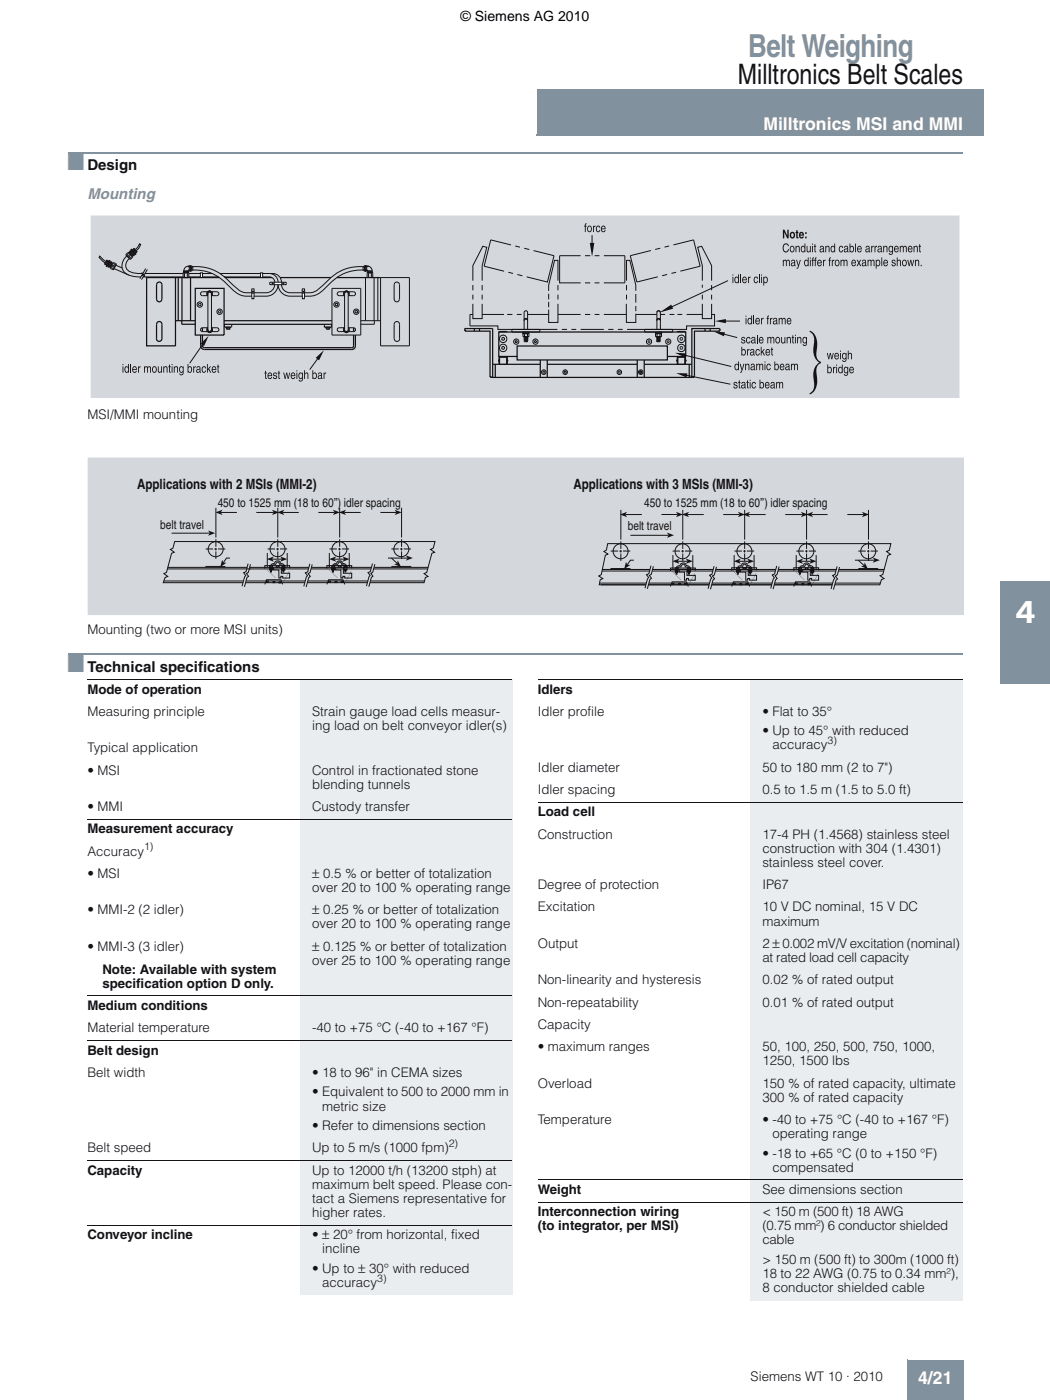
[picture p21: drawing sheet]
<svg xmlns="http://www.w3.org/2000/svg" width="210mm" height="280mm" viewBox="0 0 210 280" stroke-linecap="round" stroke-linejoin="round" font-family="sans-serif">
<defs><g id="words">
<text font-size="6.3" fill="#82919e" x="149.6" y="11.3">Belt Weighing</text>
<text font-size="6.3" fill="#fff" x="203.1" y="124.6">4</text>
<text font-size="5.6" fill="#141215" x="147.5" y="16.8">Milltronics Belt Scales</text>
<g font-size="4.9" fill="#82919e">
<text x="13.5" y="34.1">■</text>
<text x="13.5" y="134.4">■</text>
</g>
<g font-size="3.5" fill="#fff">
<text x="152.6" y="26.1">Milltronics MSI and MMI</text>
<text x="183.5" y="277">4/21</text>
</g>
<g font-size="3" fill="#141215">
<text x="17.5" y="34.1">Design</text>
<text x="17.5" y="134.4">Technical specifications</text>
</g>
<text font-size="3" fill="#82919e" x="17.5" y="39.7">Mounting</text>
<text font-size="2.8" x="92.1" y="4.2">© Siemens AG 2010</text>
<g font-size="2.8" fill="#141215">
<text x="27.4" y="97.9">Applications with 2 MSIs (MMI-2)</text>
<text x="114.6" y="97.8">Applications with 3 MSIs (MMI-3)</text>
</g>
<g font-size="2.6" fill="#141215">
<text x="17.5" y="83.9">MSI/MMI mounting</text>
<text x="17.5" y="126.9">Mounting (two or more MSI units)</text>
<text x="17.5" y="138.8">Mode of operation</text>
<text x="17.5" y="143.2">Measuring principle</text>
<text x="62.4" y="143.2">Strain gauge load cells measur-</text>
<text x="107.5" y="138.8">Idlers</text>
<text x="107.5" y="143.2">Idler profile</text>
<text x="152.4" y="143.2">• Flat to 35°</text>
<text x="62.4" y="146">ing load on belt conveyor idler(s)</text>
<text x="152.4" y="147.1">• Up to 45° with reduced</text>
<text x="154.4" y="149.9">accuracy</text>
<text x="17.5" y="155">• MSI</text>
<text x="17.5" y="150.5">Typical application</text>
<text x="62.4" y="155">Control in fractionated stone</text>
<text x="107.5" y="154.4">Idler diameter</text>
<text x="152.4" y="154.4">50 to 180 mm (2 to 7&quot;)</text>
<text x="62.4" y="157.8">blending tunnels</text>
<text x="107.5" y="158.8">Idler spacing</text>
<text x="152.4" y="158.8">0.5 to 1.5 m (1.5 to 5.0 ft)</text>
<text x="17.5" y="162.3">• MMI</text>
<text x="17.5" y="166.7">Measurement accuracy</text>
<text x="62.4" y="162.3">Custody transfer</text>
<text x="107.5" y="167.8">Construction</text>
<text x="107.5" y="163.3">Load cell</text>
<text x="152.4" y="167.8">17-4 PH (1.4568) stainless steel</text>
<text x="17.5" y="171.2">Accuracy</text>
<text x="152.4" y="170.6">construction with 304 (1.4301)</text>
<text x="152.4" y="173.4">stainless steel cover.</text>
<text x="17.5" y="175.6">• MSI</text>
<text x="62.4" y="175.6">± 0.5 % or better of totalization</text>
<text x="62.4" y="178.5">over 20 to 100 % operating range</text>
<text x="107.5" y="177.9">Degree of protection</text>
<text x="152.4" y="177.9">IP67</text>
<text x="17.5" y="182.9">• MMI-2 (2 idler)</text>
<text x="62.4" y="182.9">± 0.25 % or better of totalization</text>
<text x="62.4" y="185.8">over 20 to 100 % operating range</text>
<text x="107.5" y="182.4">Excitation</text>
<text x="152.4" y="182.4">10 V DC nominal, 15 V DC</text>
<text x="152.4" y="185.2">maximum</text>
<text x="17.5" y="190.2">• MMI-3 (3 idler)</text>
<text x="62.4" y="190.2">± 0.125 % or better of totalization</text>
<text x="107.5" y="189.6">Output</text>
<text x="152.4" y="189.6">2 ± 0.002 mV/V excitation (nominal)</text>
<text x="20.5" y="194.8">Note: Available with system</text>
<text x="20.5" y="197.6">specification option D only.</text>
<text x="62.4" y="193">over 25 to 100 % operating range</text>
<text x="107.5" y="196.9">Non-linearity and hysteresis</text>
<text x="152.4" y="196.9">0.02 % of rated output</text>
<text x="152.4" y="192.5">at rated load cell capacity</text>
<text x="17.5" y="202.1">Medium conditions</text>
<text x="107.5" y="201.4">Non-repeatability</text>
<text x="152.4" y="201.4">0.01 % of rated output</text>
<text x="17.5" y="206.6">Material temperature</text>
<text x="62.4" y="206.6">-40 to +75 °C (-40 to +167 °F)</text>
<text x="107.5" y="205.8">Capacity</text>
<text x="17.5" y="215.5">Belt width</text>
<text x="17.5" y="211">Belt design</text>
<text x="62.4" y="215.5">• 18 to 96&quot; in CEMA sizes</text>
<text x="107.5" y="210.3">• maximum ranges</text>
<text x="152.4" y="210.3">50, 100, 250, 500, 750, 1000,</text>
<text x="152.4" y="213.1">1250, 1500 lbs</text>
<text x="62.4" y="219.4">• Equivalent to 500 to 2000 mm in</text>
<text x="107.5" y="217.6">Overload</text>
<text x="152.4" y="217.6">150 % of rated capacity, ultimate</text>
<text x="152.4" y="220.4">300 % of rated capacity</text>
<text x="62.4" y="226.1">• Refer to dimensions section</text>
<text x="64.4" y="222.2">metric size</text>
<text x="107.5" y="224.9">Temperature</text>
<text x="152.4" y="224.9">• -40 to +75 °C (-40 to +167 °F)</text>
<text x="154.4" y="227.7">operating range</text>
<text x="17.5" y="230.5">Belt speed</text>
<text x="62.4" y="230.5">Up to 5 m/s (1000 fpm)</text>
<text x="152.4" y="231.6">• -18 to +65 °C (0 to +150 °F)</text>
<text x="17.5" y="235">Capacity</text>
<text x="62.4" y="235">Up to 12000 t/h (13200 stph) at</text>
<text x="62.4" y="237.8">maximum belt speed. Please con-</text>
<text x="107.5" y="238.9">Weight</text>
<text x="152.4" y="238.9">See dimensions section</text>
<text x="154.4" y="234.4">compensated</text>
<text x="62.4" y="240.6">tact a Siemens representative for</text>
<text x="62.4" y="243.5">higher rates.</text>
<text x="107.5" y="243.3">Interconnection wiring</text>
<text x="152.4" y="243.3">&lt; 150 m (500 ft) 18 AWG</text>
<text x="17.5" y="247.9">Conveyor incline</text>
<text x="62.4" y="247.9">• ± 20° from horizontal, fixed</text>
<text x="64.4" y="250.8">incline</text>
<text x="107.5" y="246.2">(to integrator, per MSI)</text>
<text x="152.4" y="246.2">(0.75 mm²) 6 conductor shielded</text>
<text x="152.4" y="249">cable</text>
<text x="62.4" y="254.6">• Up to ± 30° with reduced</text>
<text x="64.4" y="257.5">accuracy</text>
<text x="152.4" y="252.9">&gt; 150 m (500 ft) to 300m (1000 ft)</text>
<text x="152.4" y="255.7">18 to 22 AWG (0.75 to 0.34 mm²),</text>
<text x="152.4" y="258.5">8 conductor shielded cable</text>
<text x="150.1" y="276.4">Siemens WT 10 · 2010</text>
</g>
<g font-size="2.5" fill="#141215">
<text x="43.5" y="101.5">450 to 1525 mm (18 to 60”) idler spacing</text>
<text x="128.8" y="101.4">450 to 1525 mm (18 to 60”) idler spacing</text>
<text x="32" y="105.9">belt travel</text>
<text x="125.5" y="106">belt travel</text>
</g>
<g font-size="2.1" fill="#141215">
<text x="165.4" y="148.9">3)</text>
<text x="28.8" y="170.1">1)</text>
<text x="89.7" y="229.5">2)</text>
<text x="75.4" y="256.4">3)</text>
</g>
</g></defs>
<path d="M107.5 18.1h89v9h-89z" fill="#82919e"/>
<path d="M107.5 17.9v9.2M107.5 18.1h89.2M196.5 18.1v9.2M107.3 27.1h89.2" fill="none" stroke="#82919e" stroke-width=".35"/>
<path d="M181.5 272.1h11v8h-11z" fill="#82919e"/>
<path d="M181.5 272.1h11.1M181.5 272.1v8M192.5 272.1v8" fill="none" stroke="#82919e" stroke-width=".2"/>
<path d="M200 116.3h9.9v20.5h-9.9z" fill="#82919e"/>
<path d="M13.7 30.6h178.8M13.7 130.9h178.8" fill="none" stroke="#82919e" stroke-width=".3"/>
<path d="M18 43h174v36.7h-174z" fill="#fff"/>
<path d="M18.2 43.2h173.5v36.3h-173.5z" fill="#d4d8dc"/>
<path d="M18.2 43.2h173.5v36.3h-173.5z" fill="none" stroke="#d4d8dc" stroke-width=".2"/>
<g fill="#141215">
<path d="M24.5 72.8v.3h.2v-.3zM24.5 73.3v1.3h.2v-1.3z" fill-rule="evenodd"/>
<path d="M25.1 73.3a.67 .67 0 0 0-.3 .8 .67 .67 0 0 0 .7 .5l.1-.2v.2h.2v-1.8h-.2v.7l-.2-.2zM25.2 73.5a.44 .44 0 0 1 .4 .4 .44 .44 0 0 1-.4 .5l-.2-.5z" fill-rule="evenodd"/>
<path d="M26.7 73.3a.63 .63 0 0 0-.3 .9 .63 .63 0 0 0 .8 .3l.2-.3h-.2a.3 .3 0 0 1-.4 .2 .3 .3 0 0 1-.2-.4h.8v-.2a.48 .48 0 0 0-.7-.5zM26.7 73.6a.29 .29 0 0 1 .4-.1 .29 .29 0 0 1 .1 .3h-.6z" fill-rule="evenodd"/>
<path d="M27.6 73.3h.2v.2l.3-.2v.2l-.3 .2v.9h-.2z" fill-rule="evenodd"/>
<path d="M28.8 73.3h.2v.2l.2-.2 .3 .2 .1-.1a.33 .33 0 0 1 .4-.1 .33 .33 0 0 1 .2 .4v.9h-.2v-1a.23 .23 0 0 0-.3-.1 .23 .23 0 0 0-.1 .3v.8h-.2v-.9a.25 .25 0 0 0-.3-.2 .25 .25 0 0 0-.1 .4v.7h-.2z" fill-rule="evenodd"/>
<path d="M30.6 73.3a.61 .61 0 0 0-.2 .9 .61 .61 0 0 0 .8 .2 .63 .63 0 0 0 .1-.8 .63 .63 0 0 0-.7-.3zM30.7 73.5a.44 .44 0 0 1 .5 .4 .44 .44 0 0 1-.5 .5l-.1-.5z" fill-rule="evenodd"/>
<path d="M31.6 73.3h.1v.8l.2 .3 .3-.2v-.9h.2v1.3h-.2v-.2v.1a.34 .34 0 0 1-.4 .1 .34 .34 0 0 1-.2-.4z" fill-rule="evenodd"/>
<path d="M32.6 73.3h.2v.2a.36 .36 0 0 1 .5-.2 .36 .36 0 0 1 .2 .4v.9h-.2v-1a.27 .27 0 0 0-.4-.1 .27 .27 0 0 0-.1 .4v.7h-.2z" fill-rule="evenodd"/>
<path d="M33.8 72.9h.2v.4h.1v.2h-.1v.8l.1 .3-.3-.1v-.2v-.8h-.1z" fill-rule="evenodd"/>
<path d="M34.3 72.8v.3h.2v-.3zM34.3 73.3v1.3h.2v-1.3z" fill-rule="evenodd"/>
<path d="M34.7 73.3h.2v.2a.36 .36 0 0 1 .5-.2 .36 .36 0 0 1 .2 .4v.9h-.2v-1a.27 .27 0 0 0-.4-.1 .27 .27 0 0 0-.1 .4v.7h-.2z" fill-rule="evenodd"/>
<path d="M36 73.3a.67 .67 0 0 0-.2 .8 .67 .67 0 0 0 .6 .5l.1-.2a.3 .3 0 0 1-.1 .4 .3 .3 0 0 1-.4-.1h-.2a.46 .46 0 0 0 .6 .4 .46 .46 0 0 0 .3-.6v-1.2h-.2v.2l-.2-.2zM36.1 73.5a.44 .44 0 0 1 .4 .4 .44 .44 0 0 1-.4 .5l-.1-.5z" fill-rule="evenodd"/>
<path d="M37.5 72.8v1.8l.2-.1a.4 .4 0 0 0 .5 .1 .4 .4 0 0 0 .2-.5 .51 .51 0 0 0 0-.6 .51 .51 0 0 0-.6-.2l-.1 .2v-.7zM37.8 73.5h.1a.54 .54 0 0 1 0 .9l-.2-.2z" fill-rule="evenodd"/>
<path d="M38.6 73.3h.2v.2l.3-.2v.2l-.3 .2v.9h-.2z" fill-rule="evenodd"/>
<path d="M39.4 73.4l-.1 .3h.1a.24 .24 0 0 1 .3-.3 .24 .24 0 0 1 .1 .4h-.3a.39 .39 0 0 0-.3 .6 .39 .39 0 0 0 .7 0l.1 .2h.2l-.1-1.1-.4-.2zM39.4 74.1l.5-.2v.2a.25 .25 0 0 1-.3 .3 .25 .25 0 0 1-.2-.3z" fill-rule="evenodd"/>
<path d="M40.5 73.4l.5-.1 .2 .4h-.2l-.1-.2a.47 .47 0 0 0-.4 .4 .47 .47 0 0 0 .4 .5l.1-.3h.2l-.1 .3a.53 .53 0 0 1-.7 0 .53 .53 0 0 1-.1-.7z" fill-rule="evenodd"/>
<path d="M41.4 72.8h.1v1l.5-.5h.2l-.4 .5 .4 .8h-.2l-.3-.7-.2 .2v.5h-.1z" fill-rule="evenodd"/>
<path d="M42.5 73.3a.63 .63 0 0 0-.2 .9 .63 .63 0 0 0 .8 .3l.1-.3h-.2a.3 .3 0 0 1-.3 .2 .3 .3 0 0 1-.2-.4h.8l-.1-.2a.48 .48 0 0 0-.7-.5zM42.6 73.6a.29 .29 0 0 1 .3-.1 .29 .29 0 0 1 .2 .3h-.6z" fill-rule="evenodd"/>
<path d="M43.5 72.9h.2v.4h.1v.2h-.1v.8l.1 .3-.2-.1-.1-.2v-.8h-.1z" fill-rule="evenodd"/>
<path d="M53 74.2h.2v.3h.2v.2h-.2v.9l.2 .2h-.3l-.1-.2v-.9h-.1z" fill-rule="evenodd"/>
<path d="M53.7 74.6a.63 .63 0 0 0-.3 .8 .63 .63 0 0 0 .8 .3l.2-.3-.2 .1a.3 .3 0 0 1-.4 .1 .3 .3 0 0 1-.1-.3h.7v-.2a.48 .48 0 0 0-.7-.5zM53.7 74.8a.29 .29 0 0 1 .4 0 .29 .29 0 0 1 .1 .3h-.5z" fill-rule="evenodd"/>
<path d="M54.7 74.6h.5l.2 .3h-.2a.22 .22 0 0 0-.2-.2 .22 .22 0 0 0-.2 .3 .44 .44 0 0 1 .6 .2 .44 .44 0 0 1-.2 .6 .44 .44 0 0 1-.6-.1v-.3h.1a.21 .21 0 0 0 .2 .3 .21 .21 0 0 0 .2-.1 .21 .21 0 0 0-.1-.3 .39 .39 0 0 1-.4-.2 .39 .39 0 0 1 .1-.5z" fill-rule="evenodd"/>
<path d="M55.7 74.2h.1v.3h.2v.2h-.2v.9l.2 .2h-.3v-.2v-.9h-.2z" fill-rule="evenodd"/>
<path d="M56.6 74.5h.2l.2 1 .2-1h.2l.2 1 .2-1h.2l-.3 1.3h-.2l-.2-1-.2 1h-.2z" fill-rule="evenodd"/>
<path d="M58.3 74.6a.63 .63 0 0 0-.2 .8 .63 .63 0 0 0 .8 .3l.1-.3-.2 .1a.3 .3 0 0 1-.4 .1 .3 .3 0 0 1-.1-.3h.7v-.2a.48 .48 0 0 0-.7-.5zM58.4 74.8a.29 .29 0 0 1 .3 0 .29 .29 0 0 1 .2 .3h-.6z" fill-rule="evenodd"/>
<path d="M59.3 74.1v.2h.1v-.2zM59.3 74.5v1.3h.1v-1.3z" fill-rule="evenodd"/>
<path d="M59.9 74.6a.67 .67 0 0 0-.3 .8 .67 .67 0 0 0 .7 .4l.1-.1a.3 .3 0 0 1-.1 .4 .3 .3 0 0 1-.4-.1h-.2a.46 .46 0 0 0 .6 .3 .46 .46 0 0 0 .3-.6v-1.2h-.2v.2l-.3-.2zM60 74.8a.44 .44 0 0 1 .4 .4 .44 .44 0 0 1-.4 .4l-.2-.4z" fill-rule="evenodd"/>
<path d="M60.8 74.1h.2v.6a.36 .36 0 0 1 .4-.2 .36 .36 0 0 1 .2 .5v.8h-.1v-.8a.27 .27 0 0 0-.4-.3 .27 .27 0 0 0-.1 .4v.7h-.2z" fill-rule="evenodd"/>
<path d="M62.4 74.1v1.7l.2-.1a.4 .4 0 0 0 .5 .1 .4 .4 0 0 0 .2-.5 .51 .51 0 0 0 0-.6 .51 .51 0 0 0-.6-.1l-.1 .1v-.6zM62.8 74.7h.1a.54 .54 0 0 1 0 1l-.3-.3z" fill-rule="evenodd"/>
<path d="M63.7 74.6l-.1 .3h.1a.24 .24 0 0 1 .3-.3 .24 .24 0 0 1 .1 .4l-.3 .1a.39 .39 0 0 0-.3 .6 .39 .39 0 0 0 .7-.1l.1 .2h.2l-.2-1.1-.3-.2zM63.7 75.4l.5-.2v.2a.25 .25 0 0 1-.3 .3 .25 .25 0 0 1-.2-.3z" fill-rule="evenodd"/>
<path d="M64.7 74.5h.2v.3l.3-.3v.2l-.3 .3v.8h-.2z" fill-rule="evenodd"/>
<path d="M146.4 54.9v.2h.2v-.2zM146.4 55.4v1.2h.2v-1.2z" fill-rule="evenodd"/>
<path d="M147 55.4a.67 .67 0 0 0-.2 .8 .67 .67 0 0 0 .6 .4l.2-.1v.1h.1v-1.7h-.1l-.1 .7-.2-.3zM147.1 55.6a.44 .44 0 0 1 .5 .4 .44 .44 0 0 1-.5 .5l-.1-.5z" fill-rule="evenodd"/>
<path d="M148.6 55.4a.63 .63 0 0 0-.3 .8 .63 .63 0 0 0 .8 .4l.2-.4-.2 .1a.3 .3 0 0 1-.4 .2 .3 .3 0 0 1-.2-.4h.8v-.2a.48 .48 0 0 0-.7-.5zM148.6 55.6a.29 .29 0 0 1 .4 0 .29 .29 0 0 1 .1 .3h-.6z" fill-rule="evenodd"/>
<path d="M149.5 55.4h.2v.2l.3-.3v.3l-.3 .2v.8h-.2z" fill-rule="evenodd"/>
<path d="M150.9 55.4h.4l.2 .4h-.1l-.2-.3a.47 .47 0 0 0-.4 .5 .47 .47 0 0 0 .4 .5l.2-.3h.1v.3a.53 .53 0 0 1-.8 0 .53 .53 0 0 1 0-.8z" fill-rule="evenodd"/>
<path d="M152.2 54.9v.2h.1v-.2zM152.2 55.4v1.2h.1v-1.2z" fill-rule="evenodd"/>
<path d="M152.6 55.4v1.7h.2v-.6a.46 .46 0 0 0 .6 .1 .46 .46 0 0 0 .1-.6 .43 .43 0 0 0-.2-.6 .43 .43 0 0 0-.5 .2v-.2zM152.9 55.6a.45 .45 0 0 1 .4 .4 .45 .45 0 0 1-.4 .5l-.1-.5z" fill-rule="evenodd"/>
<path d="M117 44.7h.3l-.2 .3 .2 .3h-.2v1.1h-.2v-1.1h-.1v-.1h.1z" fill-rule="evenodd"/>
<path d="M117.6 45.2a.61 .61 0 0 0-.3 .9 .61 .61 0 0 0 .9 .2 .63 .63 0 0 0 .1-.8 .63 .63 0 0 0-.7-.3zM117.7 45.3a.44 .44 0 0 1 .5 .5 .44 .44 0 0 1-.5 .4l-.2-.4z" fill-rule="evenodd"/>
<path d="M118.5 45.2h.2v.2l.4-.3v.3l-.4 .2v.8h-.2z" fill-rule="evenodd"/>
<path d="M119.3 45.2h.5l.2 .4h-.2l-.1-.3a.47 .47 0 0 0-.4 .5 .47 .47 0 0 0 .4 .5l.1-.3h.2l-.1 .3a.53 .53 0 0 1-.7 0 .53 .53 0 0 1 0-.8z" fill-rule="evenodd"/>
<path d="M120.4 45.2a.63 .63 0 0 0-.3 .8 .63 .63 0 0 0 .8 .4l.2-.4-.2 .1a.3 .3 0 0 1-.4 .2 .3 .3 0 0 1-.2-.4h.8v-.2a.48 .48 0 0 0-.7-.5zM120.4 45.4a.29 .29 0 0 1 .4 0 .29 .29 0 0 1 .1 .3h-.6z" fill-rule="evenodd"/>
<path d="M149 63.1v.3h.2v-.3zM149 63.6v1.3h.2v-1.3z" fill-rule="evenodd"/>
<path d="M149.6 63.7a.67 .67 0 0 0-.2 .7 .67 .67 0 0 0 .7 .5l.1-.2v.2h.1v-1.8h-.1v.7l-.2-.2zM149.7 63.8a.44 .44 0 0 1 .5 .4 .44 .44 0 0 1-.4 .5l-.2-.5z" fill-rule="evenodd"/>
<path d="M151.2 63.7a.63 .63 0 0 0-.2 .8 .63 .63 0 0 0 .8 .3l.1-.3-.2 .1a.3 .3 0 0 1-.4 .1 .3 .3 0 0 1-.1-.4h.7v-.2a.48 .48 0 0 0-.7-.4zM151.3 63.9a.29 .29 0 0 1 .3-.1 .29 .29 0 0 1 .1 .4h-.5z" fill-rule="evenodd"/>
<path d="M152.2 63.6h.1v.2l.4-.2v.2l-.4 .3v.8h-.1z" fill-rule="evenodd"/>
<path d="M153.5 63.2l.2-.1-.1 .4 .1 .3h-.1v1.1h-.2v-1.1h-.2v-.2h.2z" fill-rule="evenodd"/>
<path d="M153.9 63.6h.2v.2l.3-.2v.2l-.3 .3v.8h-.2z" fill-rule="evenodd"/>
<path d="M154.7 63.7l-.1 .3h.1a.24 .24 0 0 1 .3-.3 .24 .24 0 0 1 .1 .4l-.3 .1a.39 .39 0 0 0-.3 .6 .39 .39 0 0 0 .7-.1l.1 .2h.2l-.2-1.1-.3-.2zM154.7 64.4l.5-.2v.2a.25 .25 0 0 1-.3 .3 .25 .25 0 0 1-.2-.3z" fill-rule="evenodd"/>
<path d="M155.7 63.6h.1v.2l.3-.2 .3 .2 .1-.1a.33 .33 0 0 1 .4-.1 .33 .33 0 0 1 .2 .4v.9h-.2v-1a.23 .23 0 0 0-.3-.1 .23 .23 0 0 0-.2 .3v.8h-.1v-.9a.22 .22 0 0 0-.3-.2 .22 .22 0 0 0-.2 .3v.8h-.1z" fill-rule="evenodd"/>
<path d="M157.5 63.7a.63 .63 0 0 0-.3 .8 .63 .63 0 0 0 .8 .3l.2-.3-.2 .1a.3 .3 0 0 1-.4 .1 .3 .3 0 0 1-.1-.4h.7v-.2a.48 .48 0 0 0-.7-.4zM157.5 63.9a.29 .29 0 0 1 .4-.1 .29 .29 0 0 1 .1 .4h-.5z" fill-rule="evenodd"/>
<path d="M165.3 70.6h.2l.2 1 .2-1h.2l.2 1 .2-1h.2l-.3 1.3h-.2l-.2-1-.2 1h-.2z" fill-rule="evenodd"/>
<path d="M167 70.7a.63 .63 0 0 0-.2 .8 .63 .63 0 0 0 .8 .3l.1-.3-.2 .1a.3 .3 0 0 1-.4 .1 .3 .3 0 0 1-.1-.4h.7v-.2a.48 .48 0 0 0-.7-.4zM167.1 70.9a.29 .29 0 0 1 .3-.1 .29 .29 0 0 1 .1 .4h-.5z" fill-rule="evenodd"/>
<path d="M167.9 70.1v.3h.2v-.3zM167.9 70.6v1.3h.2v-1.3z" fill-rule="evenodd"/>
<path d="M168.5 70.7a.67 .67 0 0 0-.2 .7 .67 .67 0 0 0 .6 .5l.2-.2a.3 .3 0 0 1-.1 .5 .3 .3 0 0 1-.5-.2h-.1a.46 .46 0 0 0 .5 .4 .46 .46 0 0 0 .3-.6v-1.2h-.1v.2l-.3-.2zM168.6 70.8a.44 .44 0 0 1 .5 .4 .44 .44 0 0 1-.4 .5l-.2-.5z" fill-rule="evenodd"/>
<path d="M169.5 70.1h.2v.7a.36 .36 0 0 1 .4-.2 .36 .36 0 0 1 .2 .4v.9h-.2v-.8a.27 .27 0 0 0-.3-.3 .27 .27 0 0 0-.1 .4v.7h-.2z" fill-rule="evenodd"/>
<path d="M165.4 72.9v1.8l.2-.1a.4 .4 0 0 0 .5 .1 .4 .4 0 0 0 .2-.5 .51 .51 0 0 0 0-.6 .51 .51 0 0 0-.6-.2l-.1 .2v-.7zM165.7 73.6h.1a.54 .54 0 0 1 0 .9l-.2-.2z" fill-rule="evenodd"/>
<path d="M166.5 73.4h.2v.2l.3-.2v.2l-.3 .2v.9h-.2z" fill-rule="evenodd"/>
<path d="M167.2 72.9v.3h.1v-.3zM167.2 73.4v1.3h.1v-1.3z" fill-rule="evenodd"/>
<path d="M167.7 73.4a.67 .67 0 0 0-.2 .8 .67 .67 0 0 0 .7 .5l.1-.2v.2h.2v-1.8h-.2v.7l-.2-.2zM167.8 73.6a.44 .44 0 0 1 .5 .4 .44 .44 0 0 1-.4 .5l-.2-.5z" fill-rule="evenodd"/>
<path d="M168.9 73.4a.67 .67 0 0 0-.3 .8 .67 .67 0 0 0 .7 .5l.1-.2a.3 .3 0 0 1-.1 .4 .3 .3 0 0 1-.4-.1h-.2a.46 .46 0 0 0 .6 .4 .46 .46 0 0 0 .3-.6v-1.2h-.2v.2l-.3-.2zM169 73.6a.44 .44 0 0 1 .4 .4 .44 .44 0 0 1-.4 .5l-.2-.5z" fill-rule="evenodd"/>
<path d="M170 73.5a.63 .63 0 0 0-.3 .8 .63 .63 0 0 0 .8 .3l.2-.3h-.2a.3 .3 0 0 1-.4 .2 .3 .3 0 0 1-.2-.4h.8v-.2a.48 .48 0 0 0-.7-.4zM170 73.7a.29 .29 0 0 1 .4-.1 .29 .29 0 0 1 .1 .3h-.6z" fill-rule="evenodd"/>
<path d="M148.3 67.5h.5l.2 .3h-.2a.22 .22 0 0 0-.3-.3 .22 .22 0 0 0-.1 .4 .44 .44 0 0 1 .6 .2 .44 .44 0 0 1-.2 .6 .44 .44 0 0 1-.6-.1l-.1-.3h.2a.21 .21 0 0 0 .1 .2 .21 .21 0 0 0 .3-.1 .21 .21 0 0 0-.1-.2 .39 .39 0 0 1-.4-.2 .39 .39 0 0 1 .1-.5z" fill-rule="evenodd"/>
<path d="M149.3 67.5l.5-.1 .2 .5h-.1l-.2-.3a.47 .47 0 0 0-.4 .5 .47 .47 0 0 0 .4 .4l.2-.3h.1l-.1 .3a.53 .53 0 0 1-.7 0 .53 .53 0 0 1 0-.7z" fill-rule="evenodd"/>
<path d="M150.3 67.5l-.1 .3h.2a.24 .24 0 0 1 .2-.3 .24 .24 0 0 1 .1 .4l-.2 .1a.39 .39 0 0 0-.3 .6 .39 .39 0 0 0 .6-.1l.1 .2h.2l-.1-1.1-.4-.2zM150.3 68.2l.5-.1v.2a.25 .25 0 0 1-.2 .2 .25 .25 0 0 1-.3-.3z" fill-rule="evenodd"/>
<path d="M151.9 67.5a.63 .63 0 0 0-.2 .8 .63 .63 0 0 0 .8 .3l.1-.3-.2 .1a.3 .3 0 0 1-.4 .1 .3 .3 0 0 1-.1-.4h.7v-.2a.48 .48 0 0 0-.7-.4zM152 67.7a.29 .29 0 0 1 .3-.1 .29 .29 0 0 1 .2 .4h-.6z" fill-rule="evenodd"/>
<path d="M153.4 67.4h.2v.2l.2-.2 .4 .2v-.1a.33 .33 0 0 1 .4-.1 .33 .33 0 0 1 .2 .4v.9h-.2v-.9a.23 .23 0 0 0-.3-.2 .23 .23 0 0 0-.1 .3v.8h-.2v-.9a.22 .22 0 0 0-.2-.2 .22 .22 0 0 0-.2 .3v.8h-.2z" fill-rule="evenodd"/>
<path d="M155.2 67.5a.61 .61 0 0 0-.2 .8 .61 .61 0 0 0 .8 .2 .63 .63 0 0 0 .1-.7 .63 .63 0 0 0-.7-.3zM155.4 67.6a.44 .44 0 0 1 .4 .5 .44 .44 0 0 1-.5 .4l-.1-.4z" fill-rule="evenodd"/>
<path d="M156.2 67.4h.1v.9l.2 .3 .3-.3v-.9h.2v1.3h-.2v-.2v.1a.34 .34 0 0 1-.4 .1 .34 .34 0 0 1-.2-.4z" fill-rule="evenodd"/>
<path d="M157.3 67.4h.1v.2a.36 .36 0 0 1 .5-.2 .36 .36 0 0 1 .2 .4v.9h-.2v-.9a.27 .27 0 0 0-.4-.2 .27 .27 0 0 0-.1 .4v.7h-.1z" fill-rule="evenodd"/>
<path d="M158.4 67.1h.2v.3h.1v.2h-.1v.9l.1 .2-.2-.1-.1-.2v-.8h-.1z" fill-rule="evenodd"/>
<path d="M158.9 67v.2h.2v-.2zM158.9 67.4v1.3h.2v-1.3z" fill-rule="evenodd"/>
<path d="M159.4 67.4h.1v.2a.36 .36 0 0 1 .5-.2 .36 .36 0 0 1 .2 .4v.9h-.2v-.9a.27 .27 0 0 0-.4-.2 .27 .27 0 0 0-.1 .4v.7h-.1z" fill-rule="evenodd"/>
<path d="M160.6 67.5a.67 .67 0 0 0-.2 .7 .67 .67 0 0 0 .6 .5l.1-.1a.3 .3 0 0 1-.1 .4 .3 .3 0 0 1-.4-.1h-.2a.46 .46 0 0 0 .6 .3 .46 .46 0 0 0 .3-.6v-1.2h-.1v.2l-.3-.2zM160.7 67.6a.44 .44 0 0 1 .5 .5 .44 .44 0 0 1-.4 .4l-.2-.5z" fill-rule="evenodd"/>
<path d="M148.2 69.4v1.7l.2-.1a.4 .4 0 0 0 .5 .1 .4 .4 0 0 0 .2-.5 .51 .51 0 0 0 0-.6 .51 .51 0 0 0-.6-.1l-.1 .1v-.6zM148.5 70h.2a.54 .54 0 0 1 0 1l-.3-.3z" fill-rule="evenodd"/>
<path d="M149.3 69.9h.2v.2l.3-.3v.2l-.3 .3v.8h-.2z" fill-rule="evenodd"/>
<path d="M150.1 69.9l-.1 .3h.1a.24 .24 0 0 1 .3-.2 .24 .24 0 0 1 .1 .3l-.3 .1a.39 .39 0 0 0-.2 .6 .39 .39 0 0 0 .6-.1l.1 .2h.2l-.1-1.1-.4-.2zM150.1 70.7l.5-.2v.2a.25 .25 0 0 1-.2 .3 .25 .25 0 0 1-.3-.3z" fill-rule="evenodd"/>
<path d="M151.2 69.9l.5-.1 .2 .5h-.2l-.1-.3a.47 .47 0 0 0-.4 .5 .47 .47 0 0 0 .4 .5l.1-.3h.2l-.1 .2a.53 .53 0 0 1-.7 0 .53 .53 0 0 1-.1-.7z" fill-rule="evenodd"/>
<path d="M152.1 69.4h.1v1l.5-.5h.2l-.4 .4 .4 .8h-.2l-.3-.6-.2 .1v.5h-.1z" fill-rule="evenodd"/>
<path d="M153.2 69.9a.63 .63 0 0 0-.2 .8 .63 .63 0 0 0 .8 .3l.1-.3-.1 .1a.3 .3 0 0 1-.4 .1 .3 .3 0 0 1-.2-.3h.8v-.2a.48 .48 0 0 0-.8-.5zM153.3 70.1a.29 .29 0 0 1 .3 0 .29 .29 0 0 1 .2 .3h-.6z" fill-rule="evenodd"/>
<path d="M154.2 69.5h.2v.4h.2v.1h-.2v.9l.2 .2h-.3l-.1-.2v-.9h-.1z" fill-rule="evenodd"/>
<path d="M147 72.8a.67 .67 0 0 0-.2 .8 .67 .67 0 0 0 .6 .4l.2-.1v.2h.1v-1.8h-.1v.7l-.2-.2zM147.1 73a.44 .44 0 0 1 .5 .4 .44 .44 0 0 1-.4 .5l-.2-.5z" fill-rule="evenodd"/>
<path d="M147.9 72.8h.2l.2 1 .3-1h.2l-.6 1.8h-.2v-.2h.1l.2-.3z" fill-rule="evenodd"/>
<path d="M149 72.8h.1v.2a.36 .36 0 0 1 .5-.2 .36 .36 0 0 1 .2 .4v.9h-.2v-1a.27 .27 0 0 0-.3-.1 .27 .27 0 0 0-.2 .4v.7h-.1z" fill-rule="evenodd"/>
<path d="M150.2 72.9l-.1 .3h.1a.24 .24 0 0 1 .3-.3 .24 .24 0 0 1 .1 .4h-.3a.39 .39 0 0 0-.2 .6 .39 .39 0 0 0 .6 0l.1 .2h.2l-.1-1.1-.4-.2zM150.2 73.6l.5-.2v.2a.25 .25 0 0 1-.3 .3 .25 .25 0 0 1-.2-.3z" fill-rule="evenodd"/>
<path d="M151.2 72.8h.1v.2l.3-.2 .3 .2 .1-.1a.33 .33 0 0 1 .4-.1 .33 .33 0 0 1 .2 .4v.9h-.2v-1a.23 .23 0 0 0-.3-.1 .23 .23 0 0 0-.1 .3v.8h-.2v-.9a.25 .25 0 0 0-.4-.2 .25 .25 0 0 0-.1 .4v.7h-.1z" fill-rule="evenodd"/>
<path d="M152.8 72.3v.3h.2v-.3zM152.8 72.8v1.3h.2v-1.3z" fill-rule="evenodd"/>
<path d="M153.4 72.9l.4-.1 .3 .4h-.2l-.1-.2a.47 .47 0 0 0-.4 .4 .47 .47 0 0 0 .4 .5l.1-.3h.2l-.1 .3a.53 .53 0 0 1-.7 0 .53 .53 0 0 1-.1-.7z" fill-rule="evenodd"/>
<path d="M154.8 72.3v1.8l.2-.1a.4 .4 0 0 0 .5 .1 .4 .4 0 0 0 .2-.5 .51 .51 0 0 0 0-.6 .51 .51 0 0 0-.6-.2l-.1 .2v-.7zM155.1 73l.1-.1a.54 .54 0 0 1 0 1l-.2-.3z" fill-rule="evenodd"/>
<path d="M156.1 72.8a.63 .63 0 0 0-.3 .9 .63 .63 0 0 0 .8 .3l.2-.3h-.2a.3 .3 0 0 1-.4 .2 .3 .3 0 0 1-.1-.4h.7v-.2a.48 .48 0 0 0-.7-.5zM156.1 73.1a.29 .29 0 0 1 .4-.1 .29 .29 0 0 1 .1 .3h-.5z" fill-rule="evenodd"/>
<path d="M157.1 72.9l-.1 .3h.2a.24 .24 0 0 1 .3-.3 .24 .24 0 0 1 .1 .4h-.3a.39 .39 0 0 0-.3 .6 .39 .39 0 0 0 .7 0l.1 .2h.1l-.1-1.1-.4-.2zM157.2 73.6l.5-.2v.2a.25 .25 0 0 1-.3 .3 .25 .25 0 0 1-.2-.3z" fill-rule="evenodd"/>
<path d="M158.1 72.8h.2v.2l.2-.2 .4 .2 .1-.1a.33 .33 0 0 1 .4-.1 .33 .33 0 0 1 .1 .4v.9h-.2v-1a.23 .23 0 0 0-.3-.1 .23 .23 0 0 0-.1 .3v.8h-.2v-.9a.25 .25 0 0 0-.3-.2 .25 .25 0 0 0-.1 .4v.7h-.2z" fill-rule="evenodd"/>
<path d="M146.7 76.5h.6l.1 .3h-.1a.22 .22 0 0 0-.3-.3 .22 .22 0 0 0-.1 .4 .44 .44 0 0 1 .5 .2 .44 .44 0 0 1-.2 .6 .44 .44 0 0 1-.5-.1l-.1-.3h.2a.21 .21 0 0 0 .1 .3 .21 .21 0 0 0 .3-.2 .21 .21 0 0 0-.1-.2 .39 .39 0 0 1-.4-.2 .39 .39 0 0 1 0-.5z" fill-rule="evenodd"/>
<path d="M147.7 76.1h.2v.3h.1v.2h-.1v.9l.1 .2h-.3v-.2v-.9h-.1z" fill-rule="evenodd"/>
<path d="M148.3 76.5l-.1 .3h.2a.24 .24 0 0 1 .3-.3 .24 .24 0 0 1 .1 .4l-.3 .1a.39 .39 0 0 0-.3 .6 .39 .39 0 0 0 .6-.1l.2 .2h.1l-.1-1.1-.4-.2zM148.4 77.2l.4-.1v.2a.25 .25 0 0 1-.2 .3 .25 .25 0 0 1-.2-.4z" fill-rule="evenodd"/>
<path d="M149.4 76.1h.1v.3h.2v.2h-.2v.9l.2 .2h-.3v-.2v-.9h-.2z" fill-rule="evenodd"/>
<path d="M149.9 76v.2h.1v-.2zM149.9 76.4v1.3h.1v-1.3z" fill-rule="evenodd"/>
<path d="M150.4 76.5l.5-.1 .2 .5h-.1l-.2-.3a.47 .47 0 0 0-.4 .5 .47 .47 0 0 0 .4 .4l.2-.2h.1l-.1 .2a.53 .53 0 0 1-.7 0 .53 .53 0 0 1 0-.7z" fill-rule="evenodd"/>
<path d="M151.8 76v1.7l.2-.1a.4 .4 0 0 0 .5 .1 .4 .4 0 0 0 .2-.5 .51 .51 0 0 0 0-.6 .51 .51 0 0 0-.6-.1l-.1 .1v-.6zM152.2 76.6h.1a.54 .54 0 0 1 0 1l-.3-.3z" fill-rule="evenodd"/>
<path d="M153.1 76.5a.63 .63 0 0 0-.2 .8 .63 .63 0 0 0 .8 .3l.1-.3-.2 .1a.3 .3 0 0 1-.4 .1 .3 .3 0 0 1-.1-.4h.7v-.1a.48 .48 0 0 0-.7-.5zM153.2 76.7a.29 .29 0 0 1 .3-.1 .29 .29 0 0 1 .2 .4h-.6z" fill-rule="evenodd"/>
<path d="M154.1 76.5l-.1 .3h.2a.24 .24 0 0 1 .3-.3 .24 .24 0 0 1 .1 .4l-.3 .1a.39 .39 0 0 0-.3 .6 .39 .39 0 0 0 .7-.1l.1 .2h.2l-.2-1.1-.3-.2zM154.2 77.2l.5-.1v.2a.25 .25 0 0 1-.3 .3 .25 .25 0 0 1-.2-.4z" fill-rule="evenodd"/>
<path d="M155.2 76.4h.1v.2l.2-.2 .4 .2 .1-.1a.33 .33 0 0 1 .4-.1 .33 .33 0 0 1 .2 .4v.9h-.2v-.9a.23 .23 0 0 0-.3-.2 .23 .23 0 0 0-.2 .3v.8h-.1v-.9a.25 .25 0 0 0-.4-.2 .25 .25 0 0 0-.1 .4v.7h-.1z" fill-rule="evenodd"/>
<path d="M161.9 66.2a2.83 2.83 0 0 1 1.5 3.1l-.1 .3a2.57 2.57 0 0 0 .5 2.7l.3 .1v.3a1.95 1.95 0 0 0-.8 2.4 3.5 3.5 0 0 1-1.1 3.7l-.3 .1v-.2a2.23 2.23 0 0 0 .8-2.7 3.2 3.2 0 0 1 1.1-3.5 3.8 3.8 0 0 1-1.1-4 1.82 1.82 0 0 0-.8-2.1z" fill-rule="evenodd"/>
</g>
<g fill="#141215">
<path d="M26 72.8h.2v1.8h-.2z"/>
<path d="M148 54.9h.1v1.7h-.1z"/>
<path d="M151.7 54.9h.2v1.7h-.2z"/>
<path d="M150.6 63.1h.2v1.8h-.2z"/>
<path d="M151.3 67h.2v1.7h-.2z"/>
</g>
<g fill="none" stroke="#141215" stroke-width=".2">
<path d="M94.5 59v.9M94.5 57v1.1M96.4 57v1.1M96.4 59v.9M101.6 54.5l1 .2M102.2 49l-4.1-1-1.3 5.3 4 1M103 49.2l.9 .3M103.4 54.9l1 .3M104.8 49.7l1 .2M106.7 50.1l4.1 1.1-1.4 5.2-4.1-1M109.7 58.8v1.1M111.5 57v1.1"/>
<path d="M111.5 59v.9M116.1 51.2h-4.2v5.4h4.2M116.9 56.6h1.1M116.9 51.2h1.1M118.4 47.1v2.3M118.9 56.6h.9M118.9 51.2h.9M120.7 51.2h4.2v5.4h-4.2M125.2 57v1.1M125.2 59v.9M127.1 58.8v1.7M130.1 50.1l-4.1 1.1 1.3 5.2 4.2-1"/>
<path d="M132 49.7l-1 .2M133.4 54.9l-1 .3M133.8 49.2l-1 .2M134.6 49l4-1 1.4 5.3-4 1M135.2 54.5l-1 .2M140.4 57v.6M140.4 59v.9M142.3 57v1.1M142.3 59v.9M94.5 62.9h-.6v2.3M96.4 62.9h4.3M99.8 72l-.1 .3"/>
<path d="M99.8 71.3v1.5h.1M99.8 66.4l.1-.1h1.3l.2 .1M99.8 71.3v1.5M99.9 71.5h1.4M99.9 71.3h1.4v1.6h-1.4zM100.3 69.5l.3-.2 .2 .2v.3l-.2 .1-.3-.1zM100.3 67.6l.3-.1 .2 .1v.3l-.2 .2-.3-.2zM101.3 66.4h-1.4M101.4 62.9h1M101.4 72v.3M101.4 71.3v1.5h-.1v-1.5M102.3 65.9h5.6v.5h-5.6z"/>
<path d="M103.1 68.2h.2l.1 .2-.1 .1h-.2l-.1-.1zM103.3 62.9h1M104.5 66.4h1.2v.3h-1.2zM104.7 67.4h.9M104.8 63.8h.7M104.8 64.1a.35 .35 0 0 1 .3-.3 .35 .35 0 0 1 .4 .3M104.8 67.3h.6M104.8 66.8h.6M104.8 66.8v.4M104.8 66.8h-.3v.4l.3 .1M104.9 67.5l.6 .1M104.9 67.6l.6 .1"/>
<path d="M104.9 67.8h.6M104.9 67.9h.6M104.9 68h.6M104.9 68.1h.6M104.9 68.2h.6M104.9 68.3h.6M104.9 67.5h.1M104.9 67.5v.1M104.9 67.6v.2M104.9 67.8v.1M104.9 67.9v.1M104.9 68v.1"/>
<path d="M104.9 68.1v.1M104.9 68.3v.1l.6-.1M104.9 68.2v.1M104.9 66.5l.3 .2M105.4 67.4l.1 .1h-.6M105.4 66.8v.4M105.4 66.8h.3v.4l-.1 .2-.2-.1M105.5 67.5v.7M105.5 62.9h4.2M105.5 65.9v-3.4a.35 .35 0 0 0-.4-.3 .35 .35 0 0 0-.3 .3v3.4M105.5 67.4h-.6v.1M105.5 68.2v.1"/>
<path d="M105.6 66.7h-.9M106.9 68.2h.3l.1 .2-.1 .1h-.3l-.1-.1zM108.5 74.3l.2-.1 .2 .1v.3l-.2 .1-.2-.1zM109.7 60.4v1.1M111.5 62.9h4.6M112.3 65.9h1.1M112.8 74.3l.2-.1 .2 .1v.3l-.2 .1-.2-.1zM114.2 65.9h1M116.1 65.9h4.6M116.9 62.9h1.1M118.9 62.9h.9M120.7 62.9h4.5"/>
<path d="M121.6 65.9h1M123.5 65.9h1M123.6 74.3l.2-.1 .2 .1v.3l-.2 .1-.2-.1zM127.1 62.9h4.2M127.1 61.2v1.1M127.4 75.5h1.4M127.9 74.3l.2-.1 .2 .1v.3l-.2 .1-.2-.1zM128.9 65.9h5.6v.5h-5.6zM129.6 68.2h.3l.1 .2-.1 .1h-.3l-.1-.1zM131.2 66.7h.9M131.3 68.2l.1 .2h.5v-.1M131.3 68.1v.1"/>
<path d="M131.3 68v.1M131.3 67.9v.1M131.3 67.8v.1M131.3 67.7v.1M131.3 67.6v.1M131.3 67.4v.1h.6M131.3 67.4h.6v.1M131.3 62.5a.35 .35 0 0 1 .4-.3 .35 .35 0 0 1 .3 .3M131.3 63.8h.7M131.3 64.1a.35 .35 0 0 1 .4-.3 .35 .35 0 0 1 .3 .3M131.3 62.5v3.4M131.3 67.5v.1"/>
<path d="M131.3 67.3h.6M131.3 66.8v.4M131.3 66.8h.6M131.3 66.8h-.3v.5h.3M131.4 67.4h-.1M131.9 66.5l-.3 .2M131.9 67.5h.1M131.9 68.1v.1M131.9 68v.1M131.9 67.9v.1M131.9 67.8v.1M131.9 67.6v.2"/>
<path d="M131.9 67.5v.1M131.9 68.2v.1M131.9 68.3h-.6M131.9 68.2h-.6M131.9 68.1h-.6M131.9 68h-.6M131.9 67.9h-.6M131.9 67.8h-.6M131.9 67.6l-.6 .1M131.9 67.5l-.6 .1M131.9 66.8h.3v.5h-.3M131.9 66.8v.4"/>
<path d="M132 62.9h1M132 62.5v3.4M132.1 67.4h-.9M132.3 66.4v.3h-1.2v-.3M133.5 68.2h.2l.1 .2-.1 .1h-.2l-.1-.1zM133.8 62.9h1M135.4 72v.3M135.4 66.4l.2-.1h1.3l.1 .1M135.4 62.9h1M135.5 71.3v1.5h-.1v-1.5M135.5 66.4h1.4M135.5 71.3h1.4v1.6h-1.4z"/>
<path d="M135.5 71.5h1.4M135.9 67.6l.3-.1 .3 .1v.3l-.3 .2-.3-.2zM136 69.5l.2-.2 .3 .2v.3l-.3 .1-.2-.1zM137 71.3v1.5M137 71.3v1.5h-.1M137 72v.3M137.3 62.9h3.1"/>
<circle cx="100.6" cy="69.6" r=".75"/>
<circle cx="100.6" cy="67.8" r=".75"/>
<circle cx="103.2" cy="68.4" r=".53"/>
<circle cx="107" cy="68.4" r=".53"/>
<circle cx="108.7" cy="74.5" r=".46"/>
<circle cx="113" cy="74.5" r=".46"/>
<circle cx="123.8" cy="74.5" r=".46"/>
<circle cx="128.1" cy="74.5" r=".46"/>
<circle cx="129.7" cy="68.4" r=".53"/>
<circle cx="133.6" cy="68.4" r=".53"/>
<circle cx="136.2" cy="69.6" r=".75"/>
<circle cx="136.2" cy="67.8" r=".75"/>
</g>
<g fill="none" stroke="#141215" stroke-width=".25">
<path d="M94.8 65.7v.6M95.9 65.7v.6M98.5 72.9h9.5M99 72.9v2.6M108 72v3.5M109.4 72v3.5M109.4 72.9h18M127.4 72v3.5M128.8 72v3.5M128.8 72.9h9.5M137.8 72.9v2.6M138.8 75.1l-.3 .4h-40.2l-.3-.3-.1-8.9h-4.7a.4 .4 0 0 1-.3-.6h5.6v9.8"/>
<path d="M139 66.3l-.2 .1M140.9 65.7v.6M142 65.7v.6M143.9 65.7a.34 .34 0 0 1 0 .4 .34 .34 0 0 1-.3 .1"/>
</g>
<path d="M99.9 66.3l-.1 .1M99.9 66.4h.1M101.2 66.3l.2 .1M101.2 66.4h.1M135.6 66.4h-.1M135.6 66.3l-.2 .1M136.9 66.4h.1M136.9 66.3l.1 .1" fill="none" stroke="#fff" stroke-width=".2"/>
<path d="M117.9 48.6h.9l-.4 2.8z" fill="#141215"/>
<path d="M145.5 56.1l-11.9 5.6" fill="none" stroke="#141215" stroke-width=".2"/>
<path d="M131.8 62.5l2.4-1.6 .4 .9z" fill="#141215"/>
<path d="M143.8 64.2h4.1" fill="none" stroke="#141215" stroke-width=".2"/>
<path d="M142.9 64.2l2.2-.4v.9z" fill="#141215"/>
<path d="M93.9 65.2h5.6v.7h11.9M142.3 62.9h.5v2.3h-5.5v.7h-11.9M143.6 66.6l3.8 .9" fill="none" stroke="#141215" stroke-width=".2"/>
<path d="M103.4 69.2h30v2.8h-30zM103.4 71.3h-3.7v-4.9h37.4v4.9h-3.7M138.8 66.4v8.8M139 66.3h4.5M143.9 65.7h-5.6v9.8" fill="none" stroke="#141215" stroke-width=".25"/>
<path d="M142.7 66.3l2.2 .2-.2 .8z" fill="#141215"/>
<path d="M135.8 70.8l10.4 2.5" fill="none" stroke="#141215" stroke-width=".2"/>
<path d="M134.9 70.6l2.3 .1-.2 .8z" fill="#141215"/>
<path d="M136.1 74.8l9.9 2.1" fill="none" stroke="#141215" stroke-width=".2"/>
<path d="M135.2 74.7h2.2l-.2 .8z" fill="#141215"/>
<path d="M94.5 56.2v-3.1l2-3.8 .8 .2-.9 3.7v3M111.5 56.2v-4.1h-.6l-1.2 5v1.1M125.2 56.2v-4.1h.7l1.2 5v1.1M140.4 56.2v-3l-.9-3.7 .8-.2 2 3.8v3.1M41.2 67.9l-3.3 4.8M94.5 60.8v2.9h1.9v-2.9M111.5 60.8v3.7h-1.8v-2.6M125.2 60.8v3.7h1.9v-1.7M140.4 60.8v2.9h1.9v-2.9" fill="none" stroke="#141215" stroke-width=".2"/>
<path d="M40.1 68.8l1.6-1.6-.9 2z" fill="#141215"/>
<path d="M64.2 70.8l-2.3 3.1" fill="none" stroke="#141215" stroke-width=".2"/>
<path d="M63.1 71.6l1.6-1.5-.9 2z" fill="#141215"/>
<g fill="none" stroke="#141215" stroke-width=".2">
<path d="M25.2 51l.8 .8M25.2 50.9l.5-.4-.3 .5zM25.3 51.1l.3 .2M25.4 51.2a2.16 2.16 0 0 0-1 2.1 2.16 2.16 0 0 0 1.4 1.8l1 .2 1.4 .1M25.6 51.3l.5-.3-.4 .5zM25.7 50.5l.8 .9M25.7 51.5l.3 .2M25.8 50.6l.3 .3M25.9 51.7a1.54 1.54 0 0 0-.7 1.5 1.54 1.54 0 0 0 1.1 1.3l2.1 .2M26 50.5l.5 .7M26 51.7l.5-.3-.4 .5M26 51.7l.1 .2"/>
<path d="M26 50.4l-.2 .2M26.1 50.4l.5 .7M26.3 50.1l.1 .1M26.3 50.2l.5 .7 .1-.1M26.3 50.1l-.1 .2 .5 .7M26.4 50.2l.3 .4M26.5 50.1l-.1 .1M26.6 49.9l.5 .8 .3-.3-.6-.7-.4 .3M26.6 51.1l-.2 .2M26.7 49.8l.5 .8M26.7 50.6l.2 .2M26.8 50.6l.1 .1"/>
<path d="M26.8 49.7l.5 .8M26.8 50.5l-.1 .1M26.9 50.7l.1-.1 .1 .2-.1 .1zM27 49.9l.9-1.1 .2 .2-.5 .8-.4 .3M36.6 54.6h.3v.9h-.1h-.2zM36.6 55.5h1.3M36.6 54.4h1.1v.1h-1.1zM36.7 54.2h1v.2h-1zM36.8 54.6h.8M36.8 54.4v.1M36.8 54.4h.1M36.9 54.6h.6v.9"/>
<path d="M36.9 55.4h.6M36.9 54.4v.1M36.9 54.2v.2M37.1 54.4v.1M37.3 54.4v.1M37.4 54.2v.2M37.5 55.4h.2M37.5 54.4v.1M37.5 54.6h.2v.9M37.5 54.4h.1M37.5 53.3a.45 .45 0 0 1 .3 .4 .45 .45 0 0 1-.3 .4M37.6 54.4v.1"/>
<path d="M37.7 53.2h.1M37.7 53.2l-.1 .1a.92 .92 0 0 0-.8 .9M37.7 53.2l.3 .3M37.8 53.2l.3 .3M37.8 54.2l.1 .1M37.9 53.3a.45 .45 0 0 1 .3 .4 .45 .45 0 0 1-.3 .4M37.9 53.2h-.1M37.9 53.2l.4 .2M37.9 53.2h.3l.4 .2M38 53.5h.1v.4M38 53.9h.1M38 53.5v.4"/>
<path d="M38 53.9l-.3 .3h.1M38.1 53.9l-.3 .3M38.3 54l-.4 .3M38.3 53.4h.3v.6M38.3 54h.3M38.3 53.4v.6M38.6 54l-.4 .3h-.3M41.5 58.4h-1a.39 .39 0 0 0-.4 .4 .39 .39 0 0 0 .4 .4h1a.54 .54 0 0 1 0-.8 .54 .54 0 0 1 .8 0 .54 .54 0 0 1 0 .8M41.6 58.9a.39 .39 0 0 1 .4-.5 .39 .39 0 0 1 .2 .6M41.6 59.2l-.2-.1v-.6l.5-.4 .5 .4v.6l-.1 .1M42.3 58.4h1.1a.39 .39 0 0 1 .4 .4 .39 .39 0 0 1-.5 .4h-1M66.4 57.7h5.7v9.3h-5.7z"/>
<path d="M68.9 58.4h-1.1a.39 .39 0 0 0-.4 .4 .39 .39 0 0 0 .4 .4h1.1M69.7 58.4h1a.39 .39 0 0 1 .4 .4 .39 .39 0 0 1-.4 .4h-1M72.4 54h.2M72.6 54l.3 .3h.3l-.3-.3M72.6 54h.3M72.6 53.4v.6M72.6 53.4l.3-.2h.3l-.3 .2M72.6 53.4h.3M72.6 53.4a9 9 0 0 0-7.6 3.3 4.9 4.9 0 0 1-3.2 1.9h-3.8a1.77 1.77 0 0 1-1.7-2.1 1.81 1.81 0 0 0-2.2-1.8M72.9 53.4v.6M73 53.9h.2M73 53.5l.5-.3-.3 .3"/>
<path d="M73 53.5h.2M73 53.5v.4M73.1 55.5v8.7M73.2 53.5v.4M73.2 53.9l.3 .3-.5-.3M73.2 53.2h.1M73.3 53.3a.44 .44 0 0 0-.4 .4 .44 .44 0 0 0 .3 .4M73.3 54.2l-.1 .1M73.4 55.5v-.9h.1h.2v.9M73.4 55.4h.3M73.4 54.4h1.1v.1h-1.1zM73.5 54.2h.9v.2h-.9z"/>
<path d="M73.5 53.2l.1 .1a.93 .93 0 0 1 .8 .9M73.5 54.6h.9M73.6 54.4v.1M73.6 53.3a.45 .45 0 0 0-.3 .4 .45 .45 0 0 0 .3 .4M73.6 53.3h.1M73.6 54.4h.1M73.7 54.4v.1M73.7 54.6h.5M73.7 55.4h.5M73.7 54.2v.2M73.9 54.4v.1M74.1 54.4v.1"/>
<path d="M74.2 54.2v.2M74.2 54.6h.3v.9h-.1h-.2zM74.3 54.4v.1M74.3 54.4h.1M74.8 55.5v8.7M75.5 55.5v8.7M76.1 55.5h5.7v13.7h-5.7zM78.8 57v2.8M78.8 57a.53 .53 0 0 1 .5-.6 .53 .53 0 0 1 .6 .6v2.8M78.8 59.8a.51 .51 0 0 0 .5 .6 .51 .51 0 0 0 .5-.5M39.7 60.8l.2-.1 .3 .1v.3l-.3 .1-.2-.1zM41.4 65.7l.2-.1a.54 .54 0 0 0-.1 .7 .54 .54 0 0 0 .8 0 .54 .54 0 0 0 0-.7l.1 .1v.6l-.5 .3-.5-.3z"/>
<path d="M41.5 65.6h-1a.39 .39 0 0 0-.4 .4 .39 .39 0 0 0 .4 .4h1M41.6 65.8v.3M42.3 65.9a.35 .35 0 0 1-.4 .4 .35 .35 0 0 1-.3-.3v-7.2a.35 .35 0 0 1 .3-.4 .35 .35 0 0 1 .4 .4v7.2M42.3 65.8a.39 .39 0 0 1-.2 .5 .39 .39 0 0 1-.5-.2M42.3 65.6h1a.39 .39 0 0 1 .5 .4 .39 .39 0 0 1-.4 .4h-1.1M43.7 62.2l.2-.1 .2 .1v.3l-.2 .1-.2-.1zM45.1 65.5l.3 .1M45.1 65.4v.1M45.1 65.5h1M45.3 65.6v.3h.6v-.3M45.4 65.6v.3M45.8 65.6h-.4"/>
<path d="M45.8 65.6v.3M46.1 65.4v.1M46.1 65.5l-.3 .1M46.3 64.9v.5h-1.4v-.5M64.8 64.9v.5h1.5v-.5M65 65.5l.7 .1M65.1 65.5h1M65.1 65.4v.1M65.4 65.6v.3M65.7 65.6v.3M65.9 65.6v.3h-.7v-.3M66.1 65.4v.1"/>
<path d="M66.1 65.5l-.4 .1M67 60.8l.3-.1 .2 .1v.3l-.2 .1-.3-.1zM68.8 65.6h-1a.39 .39 0 0 0-.4 .4 .39 .39 0 0 0 .4 .4h1.1M69.7 65.6h1a.39 .39 0 0 1 .4 .4 .39 .39 0 0 1-.4 .4h-1M71 62.2l.2-.1 .3 .1v.3l-.3 .1-.2-.1zM71 65.8v.3M72.1 64.2h4M74.8 64.2v.7h-2.7M78.8 64.9v2.9M78.8 64.9a.53 .53 0 0 1 .5-.6 .53 .53 0 0 1 .6 .6v2.9M78.8 67.7a.54 .54 0 0 0 .5 .6 .54 .54 0 0 0 .6-.5"/>
<circle cx="39.9" cy="60.9" r=".54"/>
<circle cx="43.9" cy="62.4" r=".54"/>
<circle cx="67.3" cy="60.9" r=".54"/>
<circle cx="71.2" cy="62.4" r=".54"/>
</g>
<g fill="none" stroke="#141215" stroke-width=".25">
<path d="M29.3 55.5h5.8v13.7h-5.8zM31.3 59.8v-2.8a.53 .53 0 0 1 .5-.6 .53 .53 0 0 1 .6 .6v2.8M31.3 59.9a.52 .52 0 0 0 .5 .5 .52 .52 0 0 0 .5-.5M35.6 55.5v8.7M36.4 55.5v8.7M38.1 55.5v8.7M39 57.7h5.8v9.3h-5.8zM32.4 67.7a.54 .54 0 0 1-.6 .6 .54 .54 0 0 1-.5-.6M32.4 67.8v-2.9a.53 .53 0 0 0-.6-.6 .53 .53 0 0 0-.5 .6v2.9M35.1 64.2h3.9M36.3 64.2v.7h2.7M40.1 67v2.2a.73 .73 0 0 0 .7 .7h29.5a.69 .69 0 0 0 .7-.7"/>
<path d="M40.5 67v2.2l.3 .4h29.6l.3-.3v-2.3M44.8 64.2h21.6M44.8 64.9h21.6M70.7 65.6v.8M71 67v2.2"/>
</g>
<path d="M25.9 50.3l.2-.1 .8 .8-.2 .2z" fill-rule="evenodd" fill="#fff"/>
<g fill="none" stroke="#141215" stroke-width=".2">
<path d="M21.2 52.3l-1.3-1.1-.1 .3 1.3 1.1M21.2 53l.6-.7-.5-.2-.4 .8 .4 .2M21.4 53h.1M21.5 52.1l-.6 .7M21.5 53.2h.2M21.5 53v.2M21.6 52.2l-.6 .7M21.6 52.5l.2 .1M21.7 52.8l-.2 .2M21.8 52.6l-.1 .2M21.8 52.2h.1v.2h-.2zM21.8 52.4l-.1 .2"/>
<path d="M21.9 53.4l.2 .1M21.9 52.4l.2 .1M21.9 52.4l-.1 .2M22.1 52.4l-.6 .8M22.1 53.6l.6 .2v.1l-.1 .1zM22.2 52.5l-.5 .7M22.3 52.6l.2 .1M22.3 53.1l-.2 .3M22.4 52.6l-.6 .7M22.5 52.7l-.6 .7M22.6 52.6l-.5 1M22.6 52.6l.6 .2v.1l-.1 .1z"/>
<path d="M22.8 53.5l-.1 .3M22.9 53.3l-.1 .2M22.9 53.3l-.6-.2 .5 .4M23.1 53l-.2 .3M23.2 52.9l-.5 1M25.9 50.3l.2-.1 .8 .8-.2 .2zM26.3 50.4l-.2 .1M26.3 50.1l.1-.1 .1 .1M26.3 50.1l-.1-.1 .1-.1 .9 .9-.2 .1M26.6 50.4l.1-.1 .1 .2M26.7 50.8l-.2 .2"/>
</g>
<path d="M22.2 52.3l.1 .1-.5 1.1-.2-.1z" fill-rule="evenodd" fill="#fff"/>
<g fill="none" stroke="#141215" stroke-width=".2">
<path d="M21.4 53l-.1 .1 .2 .1M21.6 52.5l-.1 .2 .2 .1M21.7 53.1l.2 .1M21.9 52.2l-.1-.1-.6 1.2h.2l.1-.1M22 52.6l.2 .1M22.2 52.3l.1 .1-.5 1.1-.2-.1zM28.6 55.4h8M29 54.7h7.6M37.7 54.7h4.7M37.7 55.4h6M38.5 53.3a9.2 9.2 0 0 1 7.7 3.4 4.9 4.9 0 0 0 3.2 1.9h3.8a1.77 1.77 0 0 0 1.6-1.1 1.77 1.77 0 0 0-.3-1.9l-.6-.2h-9M38.5 54a9 9 0 0 1 7.5 3.4 4.8 4.8 0 0 0 3.4 1.9h3.8a2.44 2.44 0 0 0 2.3-1.7 2.44 2.44 0 0 0-.8-2.6l-.8-.3h-9.9"/>
<path d="M72.4 54a8.9 8.9 0 0 0-7.2 3.4 4.8 4.8 0 0 1-3.4 1.9h-3.8a2.42 2.42 0 0 1-2.4-2.8"/>
</g>
<path d="M53.9 56.5h3.1h.2v.4l-3.1 .1-.2-.1z" fill-rule="evenodd" fill="#fff"/>
<g fill="none" stroke="#141215" stroke-width=".2">
<path d="M53.9 56.5h3.1h.2v.4l-3.1 .1-.2-.1zM54.8 56.5v.5M56.3 56.5v.5"/>
<circle cx="54.5" cy="56.7" r=".12"/>
<circle cx="56.6" cy="56.7" r=".12"/>
</g>
<path d="M35.1 55.5h8.8M45 55.5h9.4M56 55.5h10.2M67.3 55.5h8.8" fill="none" stroke="#141215" stroke-width=".25"/>
<path d="M52.1 54.6h.4v.9h-.4z" fill="#fff"/>
<path d="M52.1 54.6h.4v.9h-.4z" fill="none" stroke="#141215" stroke-width=".2"/>
<path d="M40.1 54.6h.4v.9h-.4z" fill="#fff"/>
<path d="M22.8 53.7l2.9 1.3M23.1 53.1l1.3 .5M29.1 53.7l-.5 1h-.3l.3 .4h-.3l-.3 .7M29.5 53.9l-.6 .9h-.2l.2 .5h-.2l-.4 .6M40.1 54.6h.4v.9h-.4z" fill="none" stroke="#141215" stroke-width=".2"/>
<path d="M40.5 65.6v.7" fill="none" stroke="#141215" stroke-width=".25"/>
<path d="M60.4 57.8h.5l-.1 2h-.3z" fill-rule="evenodd" fill="#fff"/>
<g fill="none" stroke="#141215" stroke-width=".2">
<path d="M60.4 58.7h.5M60.4 57.8h.5l-.1 2h-.3z"/>
<circle cx="60.6" cy="58.4" r=".12"/>
</g>
<path d="M50.4 57.8h.4l-.1 2h-.3z" fill-rule="evenodd" fill="#fff"/>
<g fill="none" stroke="#141215" stroke-width=".2">
<path d="M50.3 58.7h.5M50.4 57.8h.4l-.1 2h-.3zM68.7 58.5l.5-.4 .6 .4v.6l-.2 .1a.54 .54 0 0 0 0-.8 .54 .54 0 0 0-.7 0 .54 .54 0 0 0 0 .8l-.2-.1zM69.6 58.9a.39 .39 0 0 0-.4-.5 .39 .39 0 0 0-.3 .6M68.9 65.6a.54 .54 0 0 0 0 .7 .54 .54 0 0 0 .7 0 .54 .54 0 0 0 0-.7M69.2 65.3l-.5 .4v.6l.5 .3 .6-.3v-.6l-.5-.4M69.6 65.8a.39 .39 0 0 1-.4 .5 .39 .39 0 0 1-.3-.5"/>
<circle cx="50.6" cy="58.4" r=".12"/>
</g>
<path d="M69.1 58.5a.36 .36 0 0 1 .5 .3v7.2a.36 .36 0 0 1-.4 .3 .36 .36 0 0 1-.3-.3v-7.2z" fill-rule="evenodd" fill="#d4d8dc"/>
<path d="M69.1 58.5a.36 .36 0 0 1 .5 .3v7.2a.36 .36 0 0 1-.4 .3 .36 .36 0 0 1-.3-.3v-7.2z" fill="none" stroke="#141215" stroke-width=".2"/>
<g fill="#141215">
<path d="M156.5 46v1.7h.3v-1.2l.6 1.2h.3v-1.7h-.3v1.2l-.6-1.2zM158 46.6a.63 .63 0 0 0-.1 .8 .63 .63 0 0 0 .9 .1 .63 .63 0 0 0 .1-.8 .63 .63 0 0 0-.9-.1zM158.2 46.8l.1-.1a.37 .37 0 0 1 .4 .3 .37 .37 0 0 1-.4 .4l-.1-.2zM159.2 46.1l-.2 .5h.2v1l.4 .1v-.3l-.1-.1v-.7h.1v-.2h-.1v-.3zM159.9 46.5a.63 .63 0 0 0-.1 .9 .63 .63 0 0 0 .8 .2l.1-.3-.6 .1-.1-.3h.7a.53 .53 0 0 0-.2-.6 .53 .53 0 0 0-.6 0zM160.1 46.7h.3v.2h-.4zM161 46.5v.3h.3v-.3zM161 47.3v.4h.3v-.4zM156.7 48.8a.96 .96 0 0 0-.3 1 .96 .96 0 0 0 .8 .7l.4-.4 .1-.3h-.2a.47 .47 0 0 1-.6 .5 .47 .47 0 0 1-.2-.7 .48 .48 0 0 1 .1-.6 .48 .48 0 0 1 .7 .1l.2 .2a.58 .58 0 0 0-.3-.6 .58 .58 0 0 0-.7 .1zM158.1 49.3a.61 .61 0 0 0-.2 .8 .61 .61 0 0 0 .8 .2 .63 .63 0 0 0 .1-.7 .63 .63 0 0 0-.7-.3zM158.2 49.4a.44 .44 0 0 1 .5 .4 .44 .44 0 0 1-.5 .5l-.1-.5zM159 49.2v1.3h.2v-.7a.27 .27 0 0 1 .2-.4 .27 .27 0 0 1 .3 .3v.8h.2v-.9a.36 .36 0 0 0-.3-.4 .36 .36 0 0 0-.4 .2v-.2zM160.3 49.2a.67 .67 0 0 0-.3 .8 .67 .67 0 0 0 .7 .5l.1-.2v.2h.2v-1.8h-.2v.7l-.2-.2zM160.4 49.4a.44 .44 0 0 1 .4 .4 .44 .44 0 0 1-.4 .5l-.1-.5zM161.2 49.2v.9a.34 .34 0 0 0 .3 .4 .34 .34 0 0 0 .4-.2v.2h.2v-1.3h-.2v.9l-.3 .2-.2-.3v-.8zM162.3 48.7v.3h.2v-.3zM162.3 49.2v1.3h.2v-1.3zM162.8 48.8v.4h-.1v.2h.1v.8l.1 .2 .3 .1-.2-.3v-.8h.2v-.2h-.2v-.4zM164 49.3l-.1 .3h.1a.24 .24 0 0 1 .3-.3 .24 .24 0 0 1 .1 .4h-.3a.39 .39 0 0 0-.2 .6 .39 .39 0 0 0 .6 0l.1 .2h.2l-.1-1.1-.4-.2zM164 50l.5-.2v.2a.25 .25 0 0 1-.2 .3 .25 .25 0 0 1-.3-.3zM165 49.2v1.3h.2v-.7a.27 .27 0 0 1 .1-.4 .27 .27 0 0 1 .4 .3v.8h.1v-.9a.36 .36 0 0 0-.2-.4 .36 .36 0 0 0-.4 .2v-.2zM166.2 49.2a.67 .67 0 0 0-.2 .8 .67 .67 0 0 0 .7 .5l.1-.2v.2h.2v-1.8h-.2v.7l-.3-.2zM166.3 49.4a.44 .44 0 0 1 .5 .4 .44 .44 0 0 1-.4 .5l-.2-.5zM167.9 49.3a.67 .67 0 0 0-.2 .7 .67 .67 0 0 0 .6 .5l.3-.5h-.2a.29 .29 0 0 1-.4 .3 .29 .29 0 0 1-.1-.5l.1-.4h.2l.2 .2h.2l-.3-.4zM168.8 49.3l-.1 .3h.2a.24 .24 0 0 1 .3-.3 .24 .24 0 0 1 .1 .4h-.3a.39 .39 0 0 0-.3 .6 .39 .39 0 0 0 .7 0l.1 .2h.2l-.2-1.1-.4-.2zM168.9 50l.5-.2v.2a.25 .25 0 0 1-.3 .3 .25 .25 0 0 1-.2-.3zM169.8 48.7v1.8l.2-.1a.4 .4 0 0 0 .5 .1 .4 .4 0 0 0 .2-.5 .51 .51 0 0 0 0-.6 .51 .51 0 0 0-.6-.2l-.1 .2v-.7zM170.2 49.4h.1a.54 .54 0 0 1 0 .9l-.3-.2zM170.9 48.7v1.8h.2v-1.8zM171.6 49.3a.63 .63 0 0 0-.3 .8 .63 .63 0 0 0 .8 .3l.2-.3h-.2a.3 .3 0 0 1-.4 .2 .3 .3 0 0 1-.2-.4h.8v-.2a.48 .48 0 0 0-.7-.4zM171.6 49.5a.29 .29 0 0 1 .4-.1 .29 .29 0 0 1 .1 .3h-.6zM173.1 49.3l-.1 .3h.2a.24 .24 0 0 1 .3-.3 .24 .24 0 0 1 .1 .4h-.3a.39 .39 0 0 0-.3 .6 .39 .39 0 0 0 .7 0l.1 .2h.2l-.2-1.1-.3-.2zM173.2 50l.5-.2v.2a.25 .25 0 0 1-.3 .3 .25 .25 0 0 1-.2-.3zM174.2 49.2v1.3h.1v-.9l.4-.2v-.2l-.4 .2v-.2zM174.8 49.2v1.3h.2v-.9l.3-.2v-.2l-.3 .2v-.2zM175.6 49.3l-.1 .3h.1a.24 .24 0 0 1 .3-.3 .24 .24 0 0 1 .1 .4h-.3a.39 .39 0 0 0-.3 .6 .39 .39 0 0 0 .7 0l.1 .2h.2l-.2-1.1-.3-.2zM175.6 50l.5-.2v.2a.25 .25 0 0 1-.3 .3 .25 .25 0 0 1-.2-.3zM176.6 49.2v1.3h.1v-.7a.27 .27 0 0 1 .2-.4 .27 .27 0 0 1 .3 .3v.8h.2v-.9a.36 .36 0 0 0-.2-.4 .36 .36 0 0 0-.5 .2v-.2zM177.8 49.2a.67 .67 0 0 0-.2 .8 .67 .67 0 0 0 .6 .5l.2-.2a.3 .3 0 0 1-.2 .4 .3 .3 0 0 1-.4-.1h-.2a.46 .46 0 0 0 .6 .4 .46 .46 0 0 0 .3-.6v-1.2h-.1v.2l-.3-.2zM177.9 49.4a.44 .44 0 0 1 .5 .4 .44 .44 0 0 1-.4 .5l-.2-.5zM179 49.3a.63 .63 0 0 0-.3 .8 .63 .63 0 0 0 .8 .3l.1-.3h-.1a.3 .3 0 0 1-.4 .2 .3 .3 0 0 1-.2-.4h.8v-.2a.48 .48 0 0 0-.7-.4zM179 49.5a.29 .29 0 0 1 .3-.1 .29 .29 0 0 1 .2 .3h-.6zM179.9 49.2v1.3h.1v-.7a.25 .25 0 0 1 .1-.4 .25 .25 0 0 1 .4 .2v.9h.2v-.8a.23 .23 0 0 1 .1-.3 .23 .23 0 0 1 .3 .3v.8h.2v-.9a.34 .34 0 0 0-.2-.4 .34 .34 0 0 0-.5 .2l-.2-.2-.4 .2v-.2z" fill-rule="evenodd"/>
<path d="M181.7 49.3a.63 .63 0 0 0-.3 .8 .63 .63 0 0 0 .9 .3l.1-.3h-.2a.3 .3 0 0 1-.4 .2 .3 .3 0 0 1-.1-.4h.7v-.2a.48 .48 0 0 0-.7-.4zM181.8 49.5a.29 .29 0 0 1 .3-.1 .29 .29 0 0 1 .1 .3h-.5zM182.6 49.2v1.3h.2v-.7a.27 .27 0 0 1 .2-.4 .27 .27 0 0 1 .3 .3v.8h.2v-.9a.36 .36 0 0 0-.3-.4 .36 .36 0 0 0-.4 .2v-.2zM183.8 48.8v.4h-.2v.2h.2v.8v.2l.3 .1-.2-.3v-.8h.2v-.2h-.2v-.4zM156.5 52v1.3h.2v-.7a.26 .26 0 0 1 0-.4 .26 .26 0 0 1 .4 .1v1h.2v-.8a.23 .23 0 0 1 .2-.3 .23 .23 0 0 1 .2 .2v.9h.2v-.9a.34 .34 0 0 0-.2-.4 .34 .34 0 0 0-.4 .2l-.3-.2-.3 .2v-.2zM158.2 52.1l-.1 .3h.2a.24 .24 0 0 1 .3-.3 .24 .24 0 0 1 .1 .4h-.3a.39 .39 0 0 0-.3 .6 .39 .39 0 0 0 .7 0l.1 .2h.2l-.2-1.1-.3-.3zM158.3 52.8l.5-.2v.2a.25 .25 0 0 1-.3 .3 .25 .25 0 0 1-.2-.3zM159.1 52l.4 1.3-.1 .3h-.2v.2h.3l.6-1.8h-.2l-.3 1-.3-1zM160.9 52a.67 .67 0 0 0-.2 .8 .67 .67 0 0 0 .7 .4l.1-.1v.2h.2v-1.8h-.2v.7l-.3-.2zM161 52.2a.44 .44 0 0 1 .5 .4 .44 .44 0 0 1-.4 .5l-.2-.5zM161.9 51.5v.3h.2v-.3zM161.9 52v1.3h.2v-1.3zM162.5 51.5l-.1 .5h-.2v.2h.2v1.1h.2v-1.1h.1v-.2h-.1l.1-.5zM163 51.5l-.1 .5h-.2v.2h.2v1.1h.2v-1.1h.1v-.2h-.1l.1-.5zM163.6 52a.63 .63 0 0 0-.3 .9 .63 .63 0 0 0 .8 .3l.2-.3h-.2a.3 .3 0 0 1-.4 .2 .3 .3 0 0 1-.2-.4h.8v-.2a.48 .48 0 0 0-.7-.5zM163.6 52.2a.29 .29 0 0 1 .4 0 .29 .29 0 0 1 .1 .3h-.6zM164.5 52v1.3h.2v-.9l.3-.2v-.2l-.3 .2v-.2zM165.9 51.5l-.1 .5h-.2v.2h.2v1.1h.1v-1.1h.2v-.2h-.2l.2-.5zM166.3 52v1.3h.2v-.9l.3-.2v-.2l-.3 .2v-.2zM167.1 52a.61 .61 0 0 0-.3 .9 .61 .61 0 0 0 .9 .2 .63 .63 0 0 0 .1-.8 .63 .63 0 0 0-.7-.3zM167.2 52.2a.44 .44 0 0 1 .5 .4 .44 .44 0 0 1-.5 .4l-.2-.4zM168 52v1.3h.2v-.7a.26 .26 0 0 1 .1-.4 .26 .26 0 0 1 .3 .1v1h.2v-.8a.23 .23 0 0 1 .2-.3 .23 .23 0 0 1 .2 .2v.9h.2v-.9a.34 .34 0 0 0-.2-.4 .34 .34 0 0 0-.4 .2l-.2-.2-.4 .2v-.2zM170.4 52a.63 .63 0 0 0-.2 .9 .63 .63 0 0 0 .8 .3l.1-.3h-.2a.3 .3 0 0 1-.4 .2 .3 .3 0 0 1-.1-.4h.7v-.2a.48 .48 0 0 0-.7-.5zM170.5 52.2a.29 .29 0 0 1 .3 0 .29 .29 0 0 1 .1 .3h-.5zM171.2 52l.4 .6-.4 .7h.2l.3-.5 .3 .5h.2l-.4-.7 .4-.6h-.3l-.2 .4-.2-.4zM172.4 52.1l-.1 .3h.2a.24 .24 0 0 1 .3-.3 .24 .24 0 0 1 .1 .4h-.3a.39 .39 0 0 0-.3 .6 .39 .39 0 0 0 .7 0l.1 .2h.1l-.1-1.1-.4-.3zM172.5 52.8l.5-.2v.2a.25 .25 0 0 1-.3 .3 .25 .25 0 0 1-.2-.3zM173.4 52v1.3h.2v-.7a.26 .26 0 0 1 .1-.4 .26 .26 0 0 1 .3 .1v1h.2v-.8a.23 .23 0 0 1 .2-.3 .23 .23 0 0 1 .2 .2v.9h.2v-.9a.34 .34 0 0 0-.2-.4 .34 .34 0 0 0-.4 .2l-.2-.2-.4 .2v-.2zM175.1 52v1.8h.1v-.7a.46 .46 0 0 0 .6 .1 .46 .46 0 0 0 .2-.6 .43 .43 0 0 0-.2-.6 .43 .43 0 0 0-.6 .2v-.2zM175.4 52.2a.45 .45 0 0 1 .4 .4 .45 .45 0 0 1-.4 .5l-.2-.4zM176.2 51.5v1.8h.2v-1.8zM176.8 52a.63 .63 0 0 0-.3 .9 .63 .63 0 0 0 .9 .3l.1-.3h-.2a.3 .3 0 0 1-.4 .2 .3 .3 0 0 1-.1-.4h.7v-.2a.48 .48 0 0 0-.7-.5zM176.9 52.2a.29 .29 0 0 1 .3 0 .29 .29 0 0 1 .1 .3h-.5zM178.4 52.1l-.1 .2a.38 .38 0 0 0 .4 .4 .21 .21 0 0 1 .1 .3 .21 .21 0 0 1-.3 .1 .21 .21 0 0 1-.1-.3h-.2a.44 .44 0 0 0 .5 .5 .44 .44 0 0 0 .4-.5 .44 .44 0 0 0-.6-.3l-.1-.1a.22 .22 0 0 1 .2-.3 .22 .22 0 0 1 .3 .2h.1l-.1-.3zM179.3 51.5v1.8h.1v-.7a.27 .27 0 0 1 .2-.5 .27 .27 0 0 1 .3 .3v.9h.2v-.9a.36 .36 0 0 0-.2-.4 .36 .36 0 0 0-.5 .2v-.7zM180.5 52a.61 .61 0 0 0-.2 .9 .61 .61 0 0 0 .8 .2 .63 .63 0 0 0 .2-.8 .63 .63 0 0 0-.8-.3zM180.7 52.2a.44 .44 0 0 1 .4 .4 .44 .44 0 0 1-.5 .4l-.1-.4zM181.4 52l.3 1.3h.2l.2-1 .2 1h.2l.3-1.3h-.2l-.2 1-.2-1h-.2l-.2 1-.2-1zM182.9 52v1.3h.2v-.7a.27 .27 0 0 1 .2-.4 .27 .27 0 0 1 .3 .3v.8h.2v-.9a.36 .36 0 0 0-.3-.4 .36 .36 0 0 0-.4 .2v-.2zM184.1 53v.3h.2v-.3z" fill-rule="evenodd"/>
</g>
<path d="M17.5 91.3h175.3v31.8h-175.3z" fill="#fff"/>
<path d="M17.6 91.6h175v31.4h-175z" fill="#d4d8dc"/>
<path d="M17.6 91.6h175v31.4h-175z" fill="none" stroke="#d4d8dc" stroke-width=".2"/>
<g fill="none" stroke="#141215" stroke-width=".2">
<path d="M119.9 116.7h9.3M120.1 117h9h-9.3l.2-1 .5-.2-.8-.6 .5-.2 .8-3.9 .5-.2-.8-.6 .5-.2 .3-1.3h56.6l-.3 1.3-.6 .2 .8 .6-.5 .2-1 3.8-.6 .3 .8 .6-.5 .2-.3 1h-9M120.3 114.2h9.6M120.4 113.9h9.5M122.1 110.3h1.5M123.8 110.3h.5M124.1 110.1v.4M124.1 108.3v1.5M124.1 110.7v1.5M124.1 102v6M124.5 110.3h1.5M129.6 117h12.2"/>
<path d="M129.7 116.7h12.1M130.4 113.9h12.2M130.4 114.2h12.1M134.5 110.3h1.4M136.2 110.3h.5M136.5 110.1v.4M136.5 102v6M136.5 108.3v1.5M136.5 110.7v1.5M136.9 110.3h1.5M142.3 117h12M142.4 116.7h12"/>
<path d="M143 114.2h12M143.1 113.9h12M146.3 117.3l.3-.9h2.9l.4 .9M146.8 110.3h1.5M148.6 113.6h.5v.3h-.5zM148.6 110.3h.5M148.8 110.1v.4M148.9 102v6M148.9 108.3v1.5M148.9 110.7v1.5M149.3 110.3h1.4M151.2 114.1v-.5h-4.9v.6"/>
<path d="M154.8 117h11.6M154.9 116.7h11.6M155.5 114.2h11.6M155.6 113.9h11.6M159.2 111.1v2.8M159.2 110.3h1.5M159.6 114h.6v.5h-.6zM159.8 113.8a.71 .71 0 0 1 .8-.7 .62 .62 0 0 1 .6-.5 .62 .62 0 0 1 .6 .5l.2 .1a.76 .76 0 0 1 .7 .7M159.8 114.2h.2v.7h-.2zM160.1 113.8l.1-.3a.71 .71 0 0 0 .8-.5h.5a.54 .54 0 0 0 .7 .5l.2 .3M160.9 110.3h.5M161.2 110.1v.4"/>
<path d="M161.2 108.3v1.5M161.2 110.7v1.5M161.2 102v6M161.7 110.3h1.4M162.1 114h.6v.5h-.6zM162.3 114.2h.2v.7h-.2zM163.2 111.1v2.8M163.6 114.1v-.5h-4.9v.6M167 116.7h9M167.6 114.2h9M167.7 113.9h9.1M171.6 110.3h1.5"/>
<path d="M173.3 110.3h.5M173.6 110.1v.4M173.6 102v6M173.6 108.3v1.5M173.6 110.7v1.5M174 110.3h1.5"/>
<circle cx="124.1" cy="110.3" r="1.5"/>
<circle cx="136.4" cy="110.3" r="1.5"/>
<circle cx="148.8" cy="110.3" r="1.5"/>
<circle cx="161.2" cy="110.3" r="1.5"/>
<circle cx="173.6" cy="110.3" r="1.5"/>
</g>
<g fill="#141215">
<path d="M159.1 114.4l1.7 1.7z" fill-rule="evenodd"/>
<path d="M163.5 114.7l-1.1 2.2z" fill-rule="evenodd"/>
</g>
<path d="M122 113.8h4M158.7 117.3l.3-.9h2.9l.4 .9M159 116.7h.4v.2h-.4zM159.6 113.6h.6v.3h-.6zM160.3 116.7h.4v.3h-.4zM160.4 113.9v.6h1.1v1.6h.4v-.4h.4v.4h1.3v-1h-1.6v-1.2M161 113.6h.5v.3h-.5zM161.5 116.7h.4v.3h-.4zM162.1 113.6h.6v.3h-.6zM170.9 112.1h3.9M171.6 113.8h4" fill="none" stroke="#141215" stroke-width=".2"/>
<path d="M174.5 111.5l1.4 .6-1.4 .5 .3-.5z" fill-rule="evenodd" fill="#141215"/>
<path d="M126.7 112.1h-.7l-.6 .9" fill="none" stroke="#141215" stroke-width=".2"/>
<path d="M125.1 112.4l.3 .6h.6l-1.2 .9z" fill-rule="evenodd" fill="#141215"/>
<path d="M125 102.9h3.3" fill="none" stroke="#141215" stroke-width=".2"/>
<path d="M123.9 102.9l1.5-.5-.4 .5 .4 .6z" fill-rule="evenodd" fill="#141215"/>
<path d="M137.4 103h3.3" fill="none" stroke="#141215" stroke-width=".2"/>
<path d="M136.3 102.9l1.4-.5-.3 .5 .3 .6z" fill-rule="evenodd" fill="#141215"/>
<path d="M149.6 103h3.5" fill="none" stroke="#141215" stroke-width=".2"/>
<path d="M148.5 102.9l1.4-.5-.3 .5 .3 .6z" fill-rule="evenodd" fill="#141215"/>
<path d="M162.2 103h3.2" fill="none" stroke="#141215" stroke-width=".2"/>
<path d="M161.1 102.9l1.4-.5-.3 .5 .3 .6z" fill-rule="evenodd" fill="#141215"/>
<path d="M169.4 102.9h3.3" fill="none" stroke="#141215" stroke-width=".2"/>
<path d="M172.3 102.4l1.4 .5-1.4 .6 .4-.6z" fill-rule="evenodd" fill="#141215"/>
<path d="M157 103h3.5" fill="none" stroke="#141215" stroke-width=".2"/>
<path d="M160.1 102.4l1.4 .5-1.4 .6 .4-.6z" fill-rule="evenodd" fill="#141215"/>
<path d="M144.6 103h3.3" fill="none" stroke="#141215" stroke-width=".2"/>
<path d="M147.5 102.4l1.4 .5-1.4 .6 .4-.6z" fill-rule="evenodd" fill="#141215"/>
<path d="M132.2 102.9h3.3" fill="none" stroke="#141215" stroke-width=".2"/>
<path d="M135.1 102.4l1.4 .5-1.4 .6 .4-.6z" fill-rule="evenodd" fill="#141215"/>
<path d="M126 107.1h7.7" fill="none" stroke="#141215" stroke-width=".2"/>
<path d="M133.3 106.6l1.4 .5-1.4 .5 .4-.5z" fill-rule="evenodd" fill="#141215"/>
<path d="M171.6 112.1l1.1 1.1" fill="none" stroke="#141215" stroke-width=".2"/>
<path d="M172.8 112.5l.7 1.4-1.4-.6 .6-.1z" fill-rule="evenodd" fill="#141215"/>
<path d="M130.1 113.2l-.4 1.6-.5 .2 .5 .5-.3 .3-.5 1.9M130.6 113.3l-.4 1.6-.4 .2 .4 .6-.3 .3-.5 1.8M142.8 113.3l-.5 1.6-.4 .2 .4 .5-.3 .3-.5 1.9M143.2 113.4l-.4 1.6-.4 .2 .4 .6-.3 .3-.5 1.8M155.3 113.2l-.5 1.6-.4 .2 .4 .6-.2 .3-.5 1.8M155.8 113.4l-.5 1.6-.4 .2 .5 .5-.4 .3-.5 1.9M160.2 112.3h2M167.3 113.3l-.4 1.6-.5 .2 .5 .6-.3 .3-.5 1.8M167.8 113.5l-.4 1.6-.4 .2 .4 .6-.3 .2-.5 1.9" fill="none" stroke="#141215" stroke-width=".2"/>
<g fill="#141215">
<path d="M159.1 112.3l1.4-.5-.3 .5 .3 .5z" fill-rule="evenodd"/>
<path d="M161.8 111.8l1.4 .5-1.4 .5 .4-.5z" fill-rule="evenodd"/>
</g>
<path d="M146.8 111.1v2.8M147.7 112.3h2M150.7 111.1v2.8" fill="none" stroke="#141215" stroke-width=".2"/>
<g fill="#141215">
<path d="M146.7 112.3l1.4-.5-.4 .5 .4 .5z" fill-rule="evenodd"/>
<path d="M149.3 111.8l1.5 .5-1.5 .5 .4-.5z" fill-rule="evenodd"/>
</g>
<path d="M147.2 114h.6v.5h-.6zM147.4 113.8a.71 .71 0 0 1 .8-.7 .62 .62 0 0 1 .6-.5 .62 .62 0 0 1 .6 .5l.1 .1a.76 .76 0 0 1 .8 .7M147.4 114.1h.2v.8h-.2zM147.7 113.8l.1-.3a.71 .71 0 0 0 .8-.5h.5a.53 .53 0 0 0 .6 .5l.3 .3M149.7 114h.6v.5h-.6zM149.9 114.2h.2v.7h-.2z" fill="none" stroke="#141215" stroke-width=".2"/>
<g fill="#141215">
<path d="M146.7 114.4l1.7 1.7z" fill-rule="evenodd"/>
<path d="M151.1 114.7l-1.1 2.2z" fill-rule="evenodd"/>
</g>
<path d="M134.5 111.1v2.8M135.5 112.3h2M138.5 111.1v2.8M146.6 116.7h.4v.2h-.4zM147.2 113.6h.6v.3h-.6zM147.9 116.8h.4v.2h-.4zM148 113.9v.6h1.1v1.6h.4v-.4h.4v.4h1.3v-1h-1.6v-1.2M149.1 116.7h.4v.3h-.4zM149.7 113.6h.6v.3h-.6z" fill="none" stroke="#141215" stroke-width=".2"/>
<g fill="#141215">
<path d="M134.4 112.3l1.4-.5-.3 .5 .3 .5z" fill-rule="evenodd"/>
<path d="M137.1 111.8l1.4 .5-1.4 .5 .3-.5z" fill-rule="evenodd"/>
</g>
<path d="M135 114h.6v.5h-.6zM135.1 113.8a.71 .71 0 0 1 .8-.7 .62 .62 0 0 1 .6-.5 .62 .62 0 0 1 .6 .5l.2 .1a.76 .76 0 0 1 .7 .7M135.2 114.1h.1v.8h-.1zM135.5 113.8v-.3a.71 .71 0 0 0 .9-.5h.4a.54 .54 0 0 0 .7 .5l.3 .3M137.4 114h.6v.5h-.6zM137.6 114.2h.2v.7h-.2z" fill="none" stroke="#141215" stroke-width=".2"/>
<g fill="#141215">
<path d="M134.4 114.4l1.8 1.7z" fill-rule="evenodd"/>
<path d="M138.9 114.7l-1.1 2.2z" fill-rule="evenodd"/>
</g>
<g fill="none" stroke="#141215" stroke-width=".2">
<path d="M32.7 116.2h15.9M33.5 113.8h28.1M33.5 113.5h15.9M34.3 106.7h7.7M48.6 116.6h-16l.4-1.1 .5-.2-.7-.5 .5-.3 1-3.8 .5-.2-.7-.6 .5-.2 .3-1.4h52.1l-.4 1.4-.5 .2 .8 .6-.6 .2-1 3.8-.5 .3 .8 .5-.6 .2-.2 1.1h-10.8M49.1 116.6h11.8M49.2 116.2h11.8M49.9 113.5h11.8M61.5 116.6h11.9M61.5 116.2h12.1M62.2 113.8h12M62.3 113.5h11.9"/>
<path d="M74.1 116.2h10.8M74.7 113.8h10.8M74.8 113.5h10.8M134 117.3l.4-.9h2.8l.4 .9M134.4 116.7h.3v.2h-.3zM135 113.6h.6v.3h-.6zM135.7 116.7h.3v.3h-.3zM135.8 113.9v.6h1v1.6h.4v-.4h.4v.4h1.4v-1h-1.7v-1.2M136.9 116.7h.3v.3h-.3zM137.4 113.7h.6v.2h-.6zM139 114.2v-.5h-5v.5"/>
</g>
<path d="M41.6 106.1l1.4 .6-1.4 .5 .4-.5z" fill-rule="evenodd" fill="#141215"/>
<g fill="none" stroke="#141215" stroke-width=".2">
<path d="M41.1 109.8h1.5M42.9 109.8h.5M43.1 109.6v.5M43.2 101.6v5.9M43.2 107.9v1.5M43.2 110.3v1.5M43.6 109.8h1.4M53.4 110.6v2.9M53.5 109.8h1.5M54.4 111.9h2M55.2 109.8h.5M55.5 109.6v.5"/>
<path d="M55.5 101.6v5.9M55.5 107.9v1.5M55.5 110.3v1.5M56 109.8h1.4M57.4 110.6v2.9M57.9 113.7v-.5h-5v.6M65.9 109.8h1.4M67.6 109.8h.5M67.9 109.6v.5M67.9 107.9v1.5M67.9 110.3v1.5M67.9 101.6v5.9"/>
<path d="M68.3 109.8h1.5M78.2 109.8h1.5M80 109.8h.5M80.3 109.6v.5M80.3 107.9v1.5M80.3 110.3v1.5M80.3 101.6v5.9M80.7 109.8h1.5"/>
<circle cx="43.1" cy="109.9" r="1.5"/>
<circle cx="55.5" cy="109.9" r="1.5"/>
<circle cx="67.9" cy="109.9" r="1.5"/>
<circle cx="80.2" cy="109.9" r="1.5"/>
</g>
<g fill="#141215">
<path d="M53.3 111.9l1.5-.6-.4 .6 .4 .5z" fill-rule="evenodd"/>
<path d="M56 111.3l1.4 .6-1.4 .5 .4-.5z" fill-rule="evenodd"/>
</g>
<path d="M53.9 113.6h.6v.4h-.6zM54 113.4a.71 .71 0 0 1 .8-.7 .62 .62 0 0 1 .6-.5 .62 .62 0 0 1 .7 .4l.1 .1a.76 .76 0 0 1 .7 .8M54.1 113.7h.2v.7h-.2zM54.4 113.4v-.3a.71 .71 0 0 0 .9-.5h.4a.54 .54 0 0 0 .7 .5l.3 .3M56.4 113.6h.5v.5h-.5zM56.5 113.8h.2v.7h-.2z" fill="none" stroke="#141215" stroke-width=".2"/>
<g fill="#141215">
<path d="M53.3 113.9l1.8 1.8z" fill-rule="evenodd"/>
<path d="M57.8 114.2l-1.1 2.2z" fill-rule="evenodd"/>
</g>
<g fill="none" stroke="#141215" stroke-width=".2">
<path d="M52.9 116.9l.4-.9h2.8l.4 .9M53.3 116.3h.3v.2h-.3zM53.9 113.2h.6v.2h-.6zM54.6 116.3h.3v.3h-.3zM54.7 113.5v.5h1v1.7h.4v-.4h.4v.4h1.4v-1h-1.7v-1.2M55.2 113.2h.6v.3h-.6zM55.8 116.4h.3v.2h-.3zM56.4 113.2h.5v.2h-.5zM65.8 110.6v2.9M66.3 113.6h.6v.4h-.6zM66.5 113.4a.71 .71 0 0 1 .8-.7 .62 .62 0 0 1 .5-.5 .62 .62 0 0 1 .7 .4l.1 .1a.76 .76 0 0 1 .8 .8M66.5 113.8h.2v.7h-.2z"/>
<path d="M66.8 113.4v-.3a.71 .71 0 0 0 .9-.5h.5a.54 .54 0 0 0 .6 .5l.3 .3M68.8 113.5h.6v.6h-.6zM69 113.8h.1v.7h-.1zM69.8 110.6v2.9M70.3 113.7v-.5h-5v.6"/>
</g>
<g fill="#141215">
<path d="M65.7 113.9l1.8 1.8z" fill-rule="evenodd"/>
<path d="M70.2 114.2l-1.1 2.2z" fill-rule="evenodd"/>
</g>
<path d="M41.1 113.3h3.9M65.3 116.9l.4-.9h2.9l.3 .9M65.7 116.3h.4v.2h-.4zM66.3 113.2h.6v.2h-.6zM67 116.3h.3v.3h-.3zM67.1 113.5v.5h1v1.7h.5v-.4h.3v.4h1.4v-1h-1.7v-1.2M67.6 113.2h.6v.3h-.6zM68.2 116.3h.4v.2h-.4zM68.8 113.2h.6v.3h-.6zM77.6 111.7h3.9M78.2 113.3h4" fill="none" stroke="#141215" stroke-width=".2"/>
<path d="M81.1 111.1l1.4 .5-1.4 .6 .4-.6z" fill-rule="evenodd" fill="#141215"/>
<path d="M44.1 102.5h3.3" fill="none" stroke="#141215" stroke-width=".2"/>
<path d="M43.1 102.5l1.4-.5-.4 .5 .4 .5z" fill-rule="evenodd" fill="#141215"/>
<path d="M56.5 102.5h3.2" fill="none" stroke="#141215" stroke-width=".2"/>
<path d="M55.4 102.5l1.4-.5-.3 .5 .3 .5z" fill-rule="evenodd" fill="#141215"/>
<path d="M68.8 102.5h3.3" fill="none" stroke="#141215" stroke-width=".2"/>
<path d="M67.8 102.5l1.4-.5-.4 .5 .4 .5z" fill-rule="evenodd" fill="#141215"/>
<path d="M76 102.5h3.2" fill="none" stroke="#141215" stroke-width=".2"/>
<path d="M78.9 102l1.4 .5-1.4 .5 .3-.5z" fill-rule="evenodd" fill="#141215"/>
<path d="M63.6 102.5h3.3" fill="none" stroke="#141215" stroke-width=".2"/>
<path d="M66.5 102l1.5 .5-1.5 .5 .4-.5z" fill-rule="evenodd" fill="#141215"/>
<path d="M51.2 102.5h3.5" fill="none" stroke="#141215" stroke-width=".2"/>
<path d="M54.4 102l1.4 .5-1.4 .5 .3-.5z" fill-rule="evenodd" fill="#141215"/>
<path d="M46 111.7h-.7l-.7 .9" fill="none" stroke="#141215" stroke-width=".2"/>
<path d="M44.4 112l.2 .6h.7l-1.3 .8z" fill-rule="evenodd" fill="#141215"/>
<path d="M78.2 111.6l1.2 1.1" fill="none" stroke="#141215" stroke-width=".2"/>
<path d="M79.5 112.1l.7 1.4-1.4-.6 .6-.2z" fill-rule="evenodd" fill="#141215"/>
<path d="M49.6 112.8l-.4 1.6-.5 .2 .4 .5-.2 .3-.5 1.9M50.1 112.9l-.5 1.6-.3 .2 .4 .6-.3 .3-.5 1.8M61.9 112.8l-.4 1.6-.5 .2 .5 .6-.3 .3-.5 1.8M62.4 112.9l-.4 1.6-.4 .3 .4 .5-.3 .3-.5 1.8M66.9 111.9h1.9M74.5 112.8l-.5 1.6-.4 .2 .4 .5-.2 .3-.5 1.9M74.9 112.9l-.4 1.6-.4 .2 .5 .6-.4 .2-.5 1.9" fill="none" stroke="#141215" stroke-width=".2"/>
<g fill="#141215">
<path d="M65.8 111.9l1.4-.6-.3 .6 .3 .5z" fill-rule="evenodd"/>
<path d="M68.5 111.3l1.4 .6-1.4 .5 .3-.5z" fill-rule="evenodd"/>
</g>
<g fill="#eaedf0">
<path d="M60 135.9h42.4v4.5h-42.4z"/>
<path d="M60 140.4h42.4v7.3h-42.4z"/>
<path d="M60 147.7h42.4v4.4h-42.4z"/>
<path d="M60 152.1h42.4v7.3h-42.4z"/>
<path d="M60 159.4h42.4v4.5h-42.4z"/>
<path d="M60 163.9h42.4v4.5h-42.4z"/>
<path d="M60 168.4h42.4v4.4h-42.4z"/>
<path d="M60 172.8h42.4v7.3h-42.4z"/>
<path d="M60 180.1h42.4v7.3h-42.4z"/>
<path d="M60 187.4h42.4v11.9h-42.4z"/>
<path d="M60 199.3h42.4v4.4h-42.4z"/>
<path d="M60 203.7h42.4v4.5h-42.4z"/>
<path d="M60 208.2h42.4v4.5h-42.4z"/>
<path d="M60 212.7h42.4v15h-42.4z"/>
<path d="M60 227.7h42.4v4.5h-42.4z"/>
<path d="M60 232.2h42.4v12.9h-42.4z"/>
<path d="M60 245.1h42.4v14h-42.4z"/>
</g>
<path d="M17.5 135.9h84.9M17.5 163.9h84.9M17.5 199.3h84.9M17.5 208.2h84.9M17.5 232.2h84.9M17.5 245.1h84.9" fill="none" stroke="#141215" stroke-width=".2"/>
<g fill="#eaedf0">
<path d="M150 135.9h42.4v4.5h-42.4z"/>
<path d="M150 140.4h42.4v11.2h-42.4z"/>
<path d="M150 151.6h42.4v4.4h-42.4z"/>
<path d="M150 156h42.4v4.5h-42.4z"/>
<path d="M150 160.5h42.4v4.5h-42.4z"/>
<path d="M150 165h42.4v10.1h-42.4z"/>
<path d="M150 175.1h42.4v4.4h-42.4z"/>
<path d="M150 179.5h42.4v7.3h-42.4z"/>
<path d="M150 186.8h42.4v7.3h-42.4z"/>
<path d="M150 194.1h42.4v4.5h-42.4z"/>
<path d="M150 198.6h42.4v4.4h-42.4z"/>
<path d="M150 203h42.4v4.5h-42.4z"/>
<path d="M150 207.5h42.4v7.3h-42.4z"/>
<path d="M150 214.8h42.4v7.3h-42.4z"/>
<path d="M150 222.1h42.4v13.9h-42.4z"/>
<path d="M150 236h42.4v4.5h-42.4z"/>
<path d="M150 240.5h42.4v19.7h-42.4z"/>
</g>
<path d="M107.5 135.9h84.9M107.5 160.5h84.9M107.5 236h84.9M107.5 240.5h84.9" fill="none" stroke="#141215" stroke-width=".2"/>
<use href="#words"/>
</svg>
